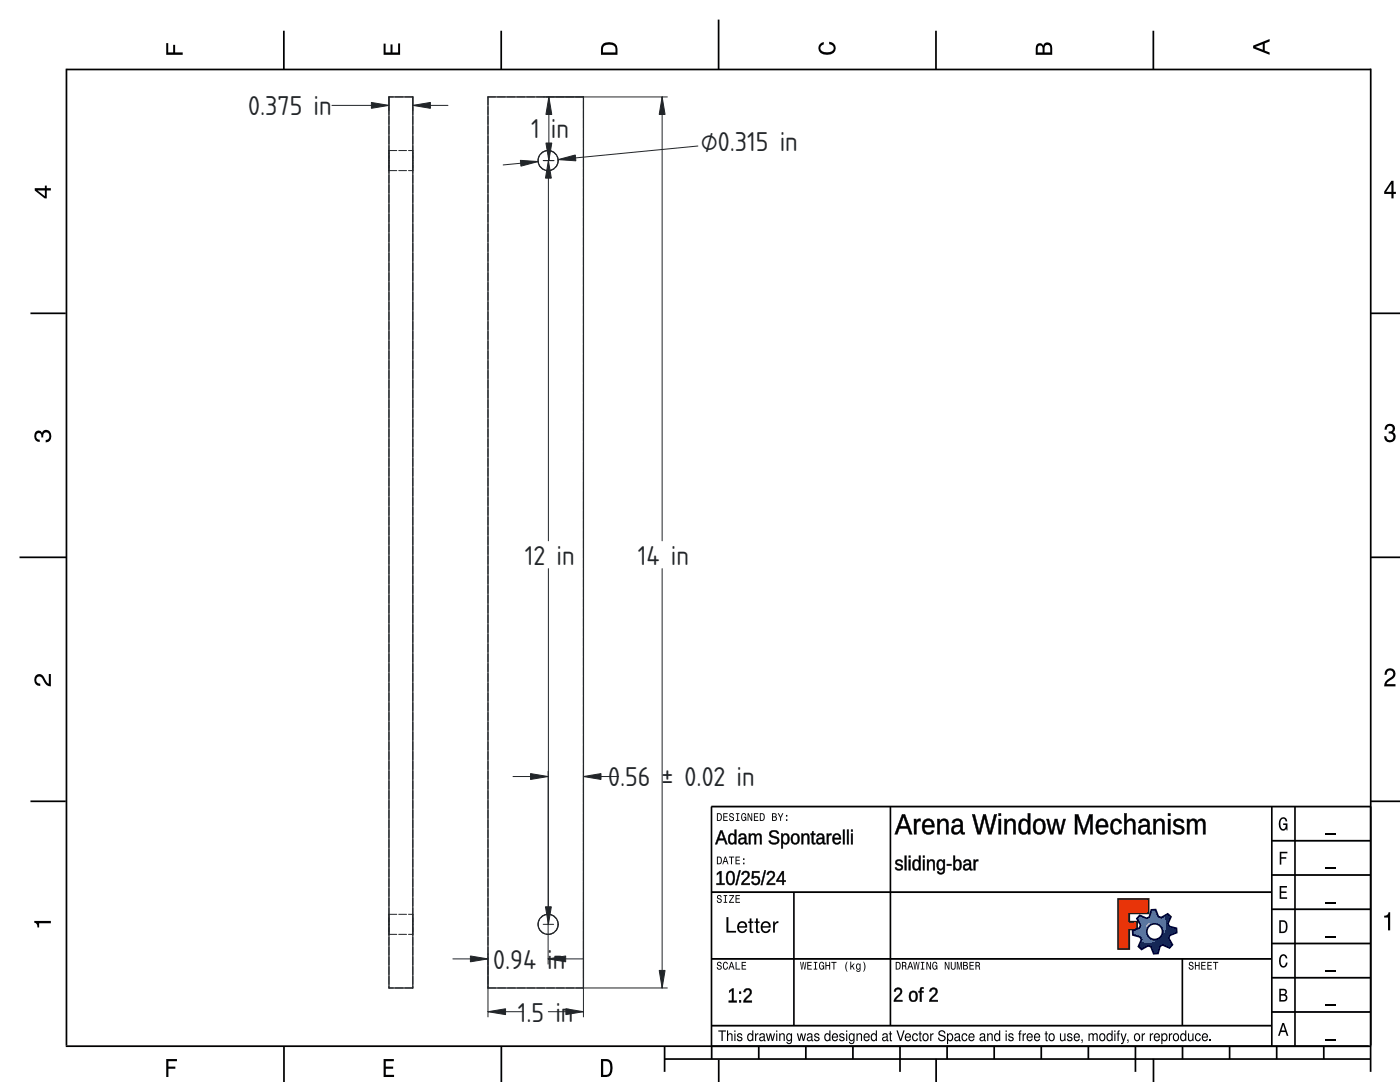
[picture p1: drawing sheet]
<svg xmlns="http://www.w3.org/2000/svg" width="279mm" height="216mm" viewBox="0 0 279 216" stroke-linecap="round" stroke-linejoin="round" font-family="sans-serif">
<defs><g id="words">
<g font-size="5.1" fill="#212529">
<text x="49.5" y="23">0.375 in</text>
<text x="106" y="27.5">1</text>
<text x="110" y="27.5">in</text>
<text x="139.8" y="30.2">⌀0.315 in</text>
<text x="104.7" y="112.7">12 in</text>
<text x="127.3" y="112.7">14 in</text>
<text x="121.4" y="156.9">0.56 ± 0.02 in</text>
<text x="98.4" y="193.3">0.94 in</text>
<text x="103.3" y="203.8">1.5 in</text>
</g>
</g></defs>
<g fill="none" stroke="#000" stroke-width=".34">
<path d="M13.3 13.7v194.9M13.3 13.9h260.3M56.6 6.1v7.8M100 6.1v7.8M143.4 3.9v10M186.8 6.1v7.8M230.2 6.1v7.8M273.6 13.7l-.1 200.2M6.1 62.5h7M273.6 62.5h5.8M3.9 111.2h9.4M273.6 111.2h5.8"/>
<path d="M6.1 159.9h7M273.6 159.9h5.8M141.9 178h111.9M142 160.9h131.6M142 160.9v47.9M158.4 178v26.7M177.7 160.8v43.9M253.8 174.6h19.8M253.8 167.8h19.8M253.8 160.9v47.9M258.4 160.9v47.9M141.9 191.3h111.9"/>
<path d="M236 191.3v13.4M253.8 195.1h19.8M253.8 188.3h19.8M253.8 181.4h19.8M13.1 208.8h260.5M56.7 208.8v7.1M100.1 208.8v7.1M132.6 211.3h141M132.6 208.8v5.1M141.9 204.7h111.9M142 208.8v2.5M143.4 211.5v4.4"/>
<path d="M151.4 208.8v2.5M160.8 208.8v2.5M170.2 208.8v2.5M179.6 208.8v5.1M186.8 211.3v4.6M189 208.8v2.5M198.4 208.8v2.5M207.8 208.8v2.5M217.2 208.8v2.5M226.6 208.8v5.1M230.2 211.3v4.6M236 208.8v2.5"/>
<path d="M245.4 208.8v2.5M253.8 201.9h19.8M254.8 208.8v2.5M264.2 208.8v2.5"/>
</g>
<g fill="#000">
<path d="M33.2 8.6h.4v1.9h1v-1.6h.4v1.6h1.5v.4h-3.3z" fill-rule="evenodd"/>
<path d="M76.6 8.7h.4v1.8h.9v-1.6h.4v1.6h1.1v-1.8h.4v2.2h-3.2z" fill-rule="evenodd"/>
<path d="M120.4 8.7a2.38 2.38 0 0 0-.5 2.2h3.3v-1.2a1.76 1.76 0 0 0-2.8-1zM120.6 9.1a1.4 1.4 0 0 1 2.2 .7v.7h-2.5l.1-1.1z" fill-rule="evenodd"/>
<path d="M163.6 8.8l.8-.4v.5a.73 .73 0 0 0-.7 .5 .73 .73 0 0 0 .4 .8 1.53 1.53 0 0 0 2.3-.6 .87 .87 0 0 0-.9-.8v-.5a1.28 1.28 0 0 1 1.3 1.1 1.28 1.28 0 0 1-1 1.4 1.78 1.78 0 0 1-2.5-1.2z" fill-rule="evenodd"/>
<path d="M206.9 8.9l-.2 .8v1.2h3.3v-1.3a.92 .92 0 0 0-.7-1.1 .92 .92 0 0 0-1.1 .6l-.3-.4a.8 .8 0 0 0-1 .2zM207.2 9.2a.48 .48 0 0 1 .5-.1 .48 .48 0 0 1 .3 .4l.1 1h-1zM208.6 9.1a.58 .58 0 0 1 .7-.1 .58 .58 0 0 1 .3 .6v.9h-1.1z" fill-rule="evenodd"/>
<path d="M250.1 9.1v.5l3.3 1.3v-.4l-1-.4v-1.4l1-.4v-.5zM250.6 9.4l1.4-.6v1.1z" fill-rule="evenodd"/>
<path d="M6.9 37.5v.5l2 1.6h.4v-1.6h.9v-.5h-.9v-.5h-.3v.5zM7.5 38h1.5v1.2z" fill-rule="evenodd"/>
<path d="M277.7 36.1l-1.5 2.1v.5h1.5v.9h.4v-.9h.5v-.4h-.5v-2.2zM277.7 36.7v1.6h-1.1z" fill-rule="evenodd"/>
<path d="M7.1 86.2a.77 .77 0 0 1 1.3 .2 .99 .99 0 0 1 1.3-.6 .99 .99 0 0 1 .5 1.3 1.08 1.08 0 0 1-1.1 1.2v-.5a.73 .73 0 0 0 .8-.9 .73 .73 0 0 0-1.1-.4l-.2 .8h-.3v-.2a.57 .57 0 0 0-.7-.7 .57 .57 0 0 0-.3 .9l.3 .4h.3v.5a1.17 1.17 0 0 1-1.1-.7 1.17 1.17 0 0 1 .3-1.3z" fill-rule="evenodd"/>
<path d="M276.6 84.9a.99 .99 0 0 1 1.5-.1 .99 .99 0 0 1-.1 1.4 1.14 1.14 0 0 1-.2 2 1.14 1.14 0 0 1-1.6-1.2h.5a.71 .71 0 0 0 .7 .9 .71 .71 0 0 0 .7-.8 .71 .71 0 0 0-1-.6v-.4a.6 .6 0 0 0 .8-.4 .6 .6 0 0 0-.4-.7 .6 .6 0 0 0-.7 .4l-.1 .3h-.4z" fill-rule="evenodd"/>
<path d="M7.1 134.8a1.12 1.12 0 0 1 1.2-.2 1.12 1.12 0 0 1 .7 1l.3 .5 .4 .3v-1.9h.5v2.5a1.72 1.72 0 0 1-1.7-1.5 .71 .71 0 0 0-.9-.5 .71 .71 0 0 0-.4 .9 .71 .71 0 0 0 .8 .5v.5a1.21 1.21 0 0 1-1.1-.7 1.21 1.21 0 0 1 .2-1.4z" fill-rule="evenodd"/>
<path d="M276.6 133.7a1.13 1.13 0 0 1 1.8 .2 1.13 1.13 0 0 1-.6 1.6 1.66 1.66 0 0 0-1.1 1h1.8v.5h-2.3a1.83 1.83 0 0 1 1.4-1.8 .7 .7 0 0 0 .5-.8 .7 .7 0 0 0-.8-.6 .7 .7 0 0 0-.6 .8h-.4z" fill-rule="evenodd"/>
<path d="M143.2 178.7a.54 .54 0 0 0 0 .6 .54 .54 0 0 0 .6 .2 .31 .31 0 0 1-.2 .5 .31 .31 0 0 1-.4-.4h-.2a.5 .5 0 0 0 .5 .6 .5 .5 0 0 0 .5-.5 .5 .5 0 0 0-.5-.5 .27 .27 0 0 1-.2-.3 .27 .27 0 0 1 .4-.2 .27 .27 0 0 1 .1 .4h.2a.47 .47 0 0 0-.3-.5 .47 .47 0 0 0-.5 .1zM144.4 178.6v.2h.3v1.2h-.3v.1h.7v-.1h-.2v-1.2h.2v-.2zM145.5 178.6v.2h.8l-.8 1.3h1v-.1h-.8l.8-1.4zM146.8 178.6v1.5h.9v-.1h-.7v-.6h.6v-.1h-.6v-.5h.7v-.2z" fill-rule="evenodd"/>
<path d="M143.1 170.9v1.6a.8 .8 0 0 0 1-.8 .8 .8 0 0 0-1-.8zM143.3 171.1a.59 .59 0 0 1 .6 .6 .59 .59 0 0 1-.6 .6zM144.7 170.9l-.5 1.6h.1l.2-.5h.5l.2 .5h.2l-.5-1.6zM144.8 171.1l.2 .7h-.4zM145.5 170.9v.2h.4v1.4h.2v-1.4h.4v-.2zM146.8 170.9v1.6h.9v-.2h-.7v-.5h.6v-.2h-.6v-.5h.7v-.2zM148.3 172.1v.4h.3v-.4zM148.3 171.3v.3h.3v-.3z" fill-rule="evenodd"/>
<path d="M143.1 162.3v1.5a.8 .8 0 0 0 1-.8 .8 .8 0 0 0-1-.7zM143.3 162.4a.59 .59 0 0 1 .6 .6 .59 .59 0 0 1-.6 .6zM144.3 162.3v1.5h.9v-.2h-.7v-.5h.7v-.2h-.7v-.4h.7v-.2zM145.7 162.4a.54 .54 0 0 0-.1 .6 .54 .54 0 0 0 .6 .2 .31 .31 0 0 1-.2 .5 .31 .31 0 0 1-.3-.4h-.2a.5 .5 0 0 0 .5 .6 .5 .5 0 0 0 .5-.5 .5 .5 0 0 0-.6-.5 .27 .27 0 0 1-.1-.4 .27 .27 0 0 1 .3-.1 .27 .27 0 0 1 .2 .3h.2a.47 .47 0 0 0-.3-.4 .47 .47 0 0 0-.5 .1zM146.9 162.3v.2h.2v1.1h-.2v.2h.7v-.2h-.3v-1.1h.3v-.2zM148.1 162.4a.85 .85 0 0 0 .4 1.4l.3-.2 .1 .2v-.8h-.5v.2h.3l-.1 .4a.64 .64 0 0 1-.6-.5 .64 .64 0 0 1 .4-.7l.3 .3h.2v-.2a.46 .46 0 0 0-.4-.3 .46 .46 0 0 0-.4 .2zM149.2 162.3v1.5h.2v-1.3l.5 1.3h.2v-1.5h-.1v1.2l-.6-1.2zM150.5 162.3v1.5h.8v-.2h-.7v-.5h.7v-.2h-.7v-.4h.7v-.2zM151.6 162.3v1.5a.8 .8 0 0 0 1.1-.8 .8 .8 0 0 0-1.1-.7zM151.8 162.4a.59 .59 0 0 1 .6 .6 .59 .59 0 0 1-.6 .6zM154.1 162.3v1.5h.5a.43 .43 0 0 0 .4-.3 .43 .43 0 0 0-.2-.5l.2-.2-.1-.4zM154.3 162.4h.3a.23 .23 0 0 1 .2 .3 .23 .23 0 0 1-.3 .2h-.2zM154.3 163.1h.3a.27 .27 0 0 1 .3 .2 .27 .27 0 0 1-.3 .3h-.3zM155.2 162.3l.5 .9v.6h.2v-.6l.4-.9h-.2l-.3 .7-.4-.7zM156.9 163.5v.3h.2v-.3zM156.9 162.6v.3h.2v-.3z" fill-rule="evenodd"/>
<path d="M223.1 179.4h6.1v2.9h-3.8v1.6h1.5v1.6h-1.5v3.9h-2.3z" fill-rule="evenodd"/>
<path d="M255.4 176.8h1.4v.3h-1.1v.8h1v.3h-1v.8h1.2v.4h-1.5z" fill-rule="evenodd"/>
<path d="M255.4 170h1.5v.3h-1.2v.7h1v.3h-1v1.2h-.3z" fill-rule="evenodd"/>
<path d="M255.4 163.4a.79 .79 0 0 1 1-.3 .79 .79 0 0 1 .5 .8h-.3l-.1-.2a.44 .44 0 0 0-.6-.3 1.59 1.59 0 0 0 0 2 .48 .48 0 0 0 .7-.4v-.4h-.5v-.3h.8v1.4h-.1l-.1-.4-.1 .2a.7 .7 0 0 1-1.2-.1 2.08 2.08 0 0 1 0-2z" fill-rule="evenodd"/>
<path d="M6.8 183.8h3.4v.4h-2.4v.9h-.3a.78 .78 0 0 0-.7-1z" fill-rule="evenodd"/>
<path d="M143.2 192a.54 .54 0 0 0 0 .6 .54 .54 0 0 0 .6 .3 .31 .31 0 0 1-.2 .5 .31 .31 0 0 1-.4-.4h-.2a.5 .5 0 0 0 .5 .6 .5 .5 0 0 0 .5-.6 .5 .5 0 0 0-.5-.5 .27 .27 0 0 1-.2-.3 .27 .27 0 0 1 .4-.2 .27 .27 0 0 1 .1 .4h.2a.47 .47 0 0 0-.3-.5 .47 .47 0 0 0-.5 .1zM144.4 192.1l-.1 .3a.71 .71 0 0 0 0 .7 .71 .71 0 0 0 .7 .4l.3-.6h-.2l-.2 .4a.65 .65 0 0 1-.5-.6 .65 .65 0 0 1 .4-.6l.3 .3h.2l-.1-.2a.45 .45 0 0 0-.4-.3 .45 .45 0 0 0-.4 .2zM145.9 191.9l-.5 1.6h.2l.1-.5h.6l.1 .5h.2l-.5-1.6zM146 192.2l.2 .6h-.4zM146.8 191.9v1.6h.9v-.2h-.7v-1.4zM148 191.9v1.6h.9v-.2h-.7v-.5h.6v-.2h-.6v-.5h.7v-.2z" fill-rule="evenodd"/>
<path d="M159.7 191.9l.2 1.6h.2l.2-1.4 .2 1.4h.2l.2-1.6h-.1l-.2 1.3-.2-1.3h-.2l-.2 1.3-.1-1.3zM161.1 191.9v1.6h.9v-.2h-.7v-.5h.6v-.2h-.6v-.5h.7v-.2zM162.4 191.9v.2h.3v1.2h-.3v.2h.7v-.2h-.2v-1.2h.2v-.2zM163.6 192.1a.85 .85 0 0 0 .5 1.4l.3-.2 .1 .2v-.9h-.5v.2h.3l-.2 .5a.64 .64 0 0 1-.5-.6 .64 .64 0 0 1 .4-.6l.3 .3h.2l-.1-.2a.46 .46 0 0 0-.4-.3 .46 .46 0 0 0-.4 .2zM164.7 191.9v1.6h.2v-.8h.6v.8h.2v-1.6h-.2v.7h-.6v-.7zM165.9 191.9v.2h.4v1.4h.2v-1.4h.4v-.2zM169 191.9a1.47 1.47 0 0 0 .1 2 2.03 2.03 0 0 1 0-2zM169.7 191.9v1.6h.2v-.4l.2-.2 .3 .6h.2l-.4-.8 .4-.4h-.2l-.5 .5v-.9zM170.9 192.4l-.1 .5a.5 .5 0 0 0 .6 .6l.2-.2a.3 .3 0 0 1-.1 .4 .3 .3 0 0 1-.5-.1h-.1a.44 .44 0 0 0 .5 .3 .44 .44 0 0 0 .3-.5v-1.1h-.1v.2l-.3-.3zM171.2 192.4a.43 .43 0 0 1 .4 .5 .43 .43 0 0 1-.4 .4l-.2-.4zM172.3 191.9a2.04 2.04 0 0 1 0 2 1.32 1.32 0 0 0 0-2z" fill-rule="evenodd"/>
<path d="M178.8 191.9v1.6a.8 .8 0 0 0 1-.8 .8 .8 0 0 0-1-.8zM178.9 192.1a.59 .59 0 0 1 .7 .6 .59 .59 0 0 1-.7 .6zM180 191.9v1.6h.2v-.7a.45 .45 0 0 1 .5 .2 .45 .45 0 0 1 0 .5l.2-.1-.2-.7a.43 .43 0 0 0 .2-.5 .43 .43 0 0 0-.4-.3zM180.2 192.1h.2a.26 .26 0 0 1 .3 .3 .26 .26 0 0 1-.3 .2h-.2zM181.6 191.9l-.5 1.6h.1l.2-.5h.6l.1 .5h.2l-.5-1.6zM181.7 192.2l.2 .6h-.4zM182.3 191.9l.2 1.6h.2l.2-1.4 .2 1.4h.2l.2-1.6h-.1l-.2 1.3-.2-1.3h-.2l-.2 1.3-.2-1.3zM183.8 191.9v.2h.2v1.2h-.2v.2h.7v-.2h-.3v-1.2h.3v-.2zM184.9 191.9v1.6h.2v-1.3l.5 1.3h.2v-1.6h-.2v1.3l-.5-1.3zM186.2 192.1a.85 .85 0 0 0 .5 1.4l.2-.2 .2 .2v-.9h-.5v.2h.3l-.2 .5a.64 .64 0 0 1-.5-.6 .64 .64 0 0 1 .4-.6l.3 .3h.2l-.1-.2a.46 .46 0 0 0-.4-.3 .46 .46 0 0 0-.4 .2zM188.5 191.9v1.6h.2v-1.3l.6 1.3h.2v-1.6h-.2v1.3l-.5-1.3zM189.7 191.9v1a.5 .5 0 0 0 .5 .6 .5 .5 0 0 0 .5-.6v-1h-.2v1.3l-.3 .1-.2-.1-.1-1.3zM191 191.9v1.6h.1v-1.4l.3 1.4h.1l.3-1.4v1.4h.2v-1.6h-.3l-.2 1.4-.3-1.4zM192.2 191.9v1.6h.5a.43 .43 0 0 0 .5-.4 .43 .43 0 0 0-.3-.5l.2-.2-.1-.4zM192.4 192.1h.3a.23 .23 0 0 1 .2 .3 .23 .23 0 0 1-.2 .2h-.3zM192.4 192.8h.3a.27 .27 0 0 1 .3 .2 .27 .27 0 0 1-.3 .3h-.3zM193.5 191.9v1.6h.9v-.2h-.7v-.5h.6v-.2h-.6v-.5h.7v-.2zM194.7 191.9v1.6h.2v-.7a.45 .45 0 0 1 .5 .2 .45 .45 0 0 1 0 .5l.2-.1-.2-.7a.43 .43 0 0 0 .2-.5 .43 .43 0 0 0-.5-.3zM194.9 192.1h.2a.26 .26 0 0 1 .3 .3 .26 .26 0 0 1-.3 .2h-.2z" fill-rule="evenodd"/>
<path d="M227.5 182.7l-.6 .6 .7 1.3-.2 .6-1.4 .5 .1 .9 1.4 .4 .3 .5-.6 1.4 .6 .5 1.3-.7 .6 .2 .5 1.4h.9l.4-1.5 .5-.3 1.4 .6 .6-.6-.8-1.3 .2-.6 1.4-.5v-.9l-1.5-.4-.2-.5 .6-1.4-.7-.5-1.3 .7-.5-.2-.6-1.4h-.8l-.4 1.5-.6 .3zM228.9 185.9a1.57 1.57 0 0 1 3.1 0 1.57 1.57 0 0 1-3.1 0z" fill-rule="evenodd"/>
<path d="M237.4 192a.54 .54 0 0 0 0 .6 .54 .54 0 0 0 .5 .3 .31 .31 0 0 1-.2 .5 .31 .31 0 0 1-.3-.4h-.2a.5 .5 0 0 0 .5 .6 .5 .5 0 0 0 .5-.6 .5 .5 0 0 0-.6-.5 .27 .27 0 0 1-.1-.3 .27 .27 0 0 1 .3-.2 .27 .27 0 0 1 .2 .4h.2a.47 .47 0 0 0-.3-.5 .47 .47 0 0 0-.5 .1zM238.5 191.9v1.6h.2v-.8h.5v.8h.2v-1.6h-.2v.7h-.5v-.7zM239.7 191.9v1.6h.9v-.2h-.7v-.5h.7v-.2h-.7v-.5h.7v-.2zM241 191.9v1.6h.8v-.2h-.7v-.5h.7v-.2h-.7v-.5h.7v-.2zM242.1 191.9v.2h.4v1.4h.2v-1.4h.4v-.2z" fill-rule="evenodd"/>
<path d="M255.3 183.6v2.6h.8a1.44 1.44 0 0 0 .6-2.3 1.39 1.39 0 0 0-1.4-.3zM255.6 183.9l.7 .1a1.48 1.48 0 0 1 0 1.8l-.7 .1z" fill-rule="evenodd"/>
<path d="M255.3 197.3v2.6h.9a.72 .72 0 0 0 .7-.6 .72 .72 0 0 0-.4-.8 .63 .63 0 0 0 .3-.8 .63 .63 0 0 0-.7-.4zM255.6 197.6h.5a.38 .38 0 0 1 .4 .4 .38 .38 0 0 1-.4 .4h-.5zM255.6 198.7h.5a.44 .44 0 0 1 .5 .4 .44 .44 0 0 1-.4 .4h-.6z" fill-rule="evenodd"/>
<path d="M255.5 190.7a.79 .79 0 0 1 .9-.3 .79 .79 0 0 1 .5 .8h-.3l-.1-.2a.43 .43 0 0 0-.6-.2 1.63 1.63 0 0 0 0 1.9 .45 .45 0 0 0 .7-.3v-.3h.4a.84 .84 0 0 1-.7 1 .84 .84 0 0 1-1-.8v-1.1z" fill-rule="evenodd"/>
<path d="M276.2 182.7a.74 .74 0 0 0 .9-.7h.3v3.6h-.4v-2.5h-.8z" fill-rule="evenodd"/>
<path d="M33.2 211.3h2.1v.5h-1.7v1h1.4v.5h-1.4v1.6h-.4z" fill-rule="evenodd"/>
<path d="M76.6 211.3h2v.5h-1.6v1h1.5v.5h-1.5v1.2h1.6v.4h-2z" fill-rule="evenodd"/>
<path d="M119.9 211.3v3.6h1.1a1.43 1.43 0 0 0 1.3-1.8 1.39 1.39 0 0 0-1.3-1.8zM120.4 211.7l1 .1a2.08 2.08 0 0 1 0 2.6l-1 .1z" fill-rule="evenodd"/>
<path d="M255.9 204.1l-.8 2.6h.3l.2-.8h1l.2 .8h.3l-.8-2.6zM256.1 204.5l.4 1.1h-.8z" fill-rule="evenodd"/>
</g>
<path d="M264.5 173.3h2M264.5 166.4h2M264.5 193.8h2M264.5 186.9h2M264.5 180.1h2M264.5 207.4h2M264.5 200.6h2" fill="none" stroke="#000" stroke-width=".26"/>
<g fill="#000">
<path d="M145 183h.4v2.7h1.5v.4h-1.9zM149.6 183.3h.4v.6h.3v.3h-.3v1.5v.1l.3 .1v.3h-.1a.41 .41 0 0 1-.6-.4v-1.6h-.3v-.3h.3zM150.9 183.3h.3v.6h.4v.3h-.4v1.5l.1 .1 .3 .1v.3h-.2a.41 .41 0 0 1-.5-.4v-1.6h-.3v-.3h.3zM154.3 183.9h.3v.4l.4-.4 .4-.1v.4a.63 .63 0 0 0-.8 .7v1.2h-.3zM143.4 205.6h1.5v.2h-.7v1.9h-.2v-1.9h-.6zM145.1 205.6h.2v.8l.3-.2a.43 .43 0 0 1 .6 .4v1.1h-.2v-1.2l-.3-.1-.3 .2-.1 1.1h-.2zM147.2 206.4a.54 .54 0 0 1 .5-.2 .54 .54 0 0 1 .4 .4l-.6-.2-.2 .2 .3 .2a.48 .48 0 0 1 .5 .3 .48 .48 0 0 1-.2 .6 .55 .55 0 0 1-.8-.4h.2a.31 .31 0 0 0 .3 .3 .31 .31 0 0 0 .3-.4l-.2-.1a.54 .54 0 0 1-.5-.7zM150.7 206.2h.2v.3l.2-.3h.3v.2l-.4 .2-.1 1.1h-.2zM152.8 206.2h.3l.3 1.2 .2-1.2h.3l.3 1.2 .2-1.2h.3l-.4 1.5h-.3l-.2-1.2-.3 1.2h-.3zM155.5 206.2h.2v.3a.47 .47 0 0 1 .5-.3 .47 .47 0 0 1 .4 .4v1.1h-.2v-1l-.3-.3-.3 .2-.1 1.1h-.2zM159 206.2h.3l.3 1.2 .2-1.2h.3l.3 1.2 .2-1.2h.3l-.4 1.5h-.3l-.3-1.2-.2 1.2h-.3zM162.6 206.4a.54 .54 0 0 1 .5-.2 .54 .54 0 0 1 .4 .4l-.6-.2-.2 .2 .3 .2a.48 .48 0 0 1 .5 .3 .48 .48 0 0 1-.2 .6 .55 .55 0 0 1-.9-.4h.3a.31 .31 0 0 0 .3 .3 .31 .31 0 0 0 .3-.4l-.2-.1a.54 .54 0 0 1-.5-.7z"/>
<path d="M167.6 206.4a.54 .54 0 0 1 .5-.2 .54 .54 0 0 1 .4 .4l-.6-.2-.2 .2 .3 .2a.48 .48 0 0 1 .5 .3 .48 .48 0 0 1-.2 .6 .55 .55 0 0 1-.8-.4h.2a.31 .31 0 0 0 .3 .3 .31 .31 0 0 0 .3-.4l-.2-.1a.54 .54 0 0 1-.5-.7zM170.9 206.2h.2v.3a.47 .47 0 0 1 .5-.3 .47 .47 0 0 1 .4 .4v1.1h-.2v-1l-.3-.3-.3 .2v1.1h-.3zM177.6 205.8h.2v.4h.2v.2h-.2v1l.2 .2v.2h-.3l-.1-.3v-1.1h-.2v-.2h.2zM178.9 205.6h.3l.5 1.8 .6-1.8h.2l-.6 2.1h-.3zM182.2 206.4a.55 .55 0 0 1 .6-.2 .55 .55 0 0 1 .4 .5h-.2l-.2-.3a.55 .55 0 0 0-.6 .6 .55 .55 0 0 0 .6 .5l.2-.3h.2a.61 .61 0 0 1-.7 .6 .61 .61 0 0 1-.5-.8zM183.5 205.8h.2v.4h.3v.2h-.3v1l.3 .2v.2h-.4l-.1-.3v-1.1h-.2v-.2h.2zM185.6 206.2h.2v.3l.3-.3h.2v.2l-.4 .2v1.1h-.3zM187.5 205.7a.72 .72 0 0 1 .7-.1 .72 .72 0 0 1 .5 .6h-.3a.46 .46 0 0 0-.4-.4 .46 .46 0 0 0-.5 .4l.1 .2 .7 .2a.65 .65 0 0 1 .3 .9 .65 .65 0 0 1-.9 .2l-.4-.3-.1-.4h.2a.5 .5 0 0 0 .6 .5 .5 .5 0 0 0 .4-.5l-.8-.3a.54 .54 0 0 1-.3-.4 .54 .54 0 0 1 .2-.6zM192 206.4a.55 .55 0 0 1 .7-.2 .55 .55 0 0 1 .3 .5h-.2l-.1-.3a.55 .55 0 0 0-.6 .6 .55 .55 0 0 0 .6 .5l.1-.3h.3a.61 .61 0 0 1-.7 .6 .61 .61 0 0 1-.5-.8zM197 206.2h.2v.3a.47 .47 0 0 1 .5-.3 .47 .47 0 0 1 .4 .4v1.1h-.2v-1l-.3-.3-.3 .2-.1 1.1h-.2zM201.3 206.4a.54 .54 0 0 1 .6-.2 .54 .54 0 0 1 .4 .4l-.7-.2-.1 .2 .2 .2a.48 .48 0 0 1 .6 .3 .48 .48 0 0 1-.2 .6 .55 .55 0 0 1-.9-.4h.2a.31 .31 0 0 0 .4 .3 .31 .31 0 0 0 .2-.4l-.1-.1a.54 .54 0 0 1-.6-.7zM203.6 205.6h.3v.2l-.3 .2v.2h.3v.2h-.3v1.3h-.2v-1.3h-.2v-.2h.2z"/>
<path d="M204.1 206.2h.2v.3l.2-.3h.3v.2l-.4 .2-.1 1.1h-.2zM208.7 205.8h.2v.4h.2v.2h-.2v1l.2 .2v.2h-.3l-.1-.3v-1.1h-.2v-.2h.2zM211.5 206.2h.3v1.1l.2 .3 .4-.3v-1.1h.2v1.5h-.2v-.2a.48 .48 0 0 1-.5 .3 .48 .48 0 0 1-.4-.4zM213 206.4a.54 .54 0 0 1 .6-.2 .54 .54 0 0 1 .4 .4l-.7-.2-.1 .2 .3 .2a.48 .48 0 0 1 .5 .3 .48 .48 0 0 1-.2 .6 .55 .55 0 0 1-.9-.4h.3a.31 .31 0 0 0 .3 .3 .31 .31 0 0 0 .3-.4l-.2-.1a.54 .54 0 0 1-.6-.7zM215.8 207.4h.3v.6l-.3 .1 .2-.3-.2-.1zM217.2 206.2h.2v.2l.3-.2h.3l.2 .2 .3-.2a.4 .4 0 0 1 .6 .4v1.1h-.3v-1.2l-.2-.1-.3 .2v1.1h-.3v-1.2l-.2-.1-.3 .2v1.1h-.3zM223.2 205.6h.3v.2l-.2 .2v.2h.2v.2h-.2v1.3h-.3v-1.3h-.2v-.2h.2zM223.6 206.2h.3l.3 1.2 .4-1.2h.3l-.7 2-.3 .1h-.2v-.2h.3l.1-.4zM225 207.4h.2v.6l-.2 .1 .1-.3-.1-.1zM227.9 206.2h.2v.3l.2-.3h.2v.2l-.4 .2v1.1h-.2zM229.5 206.2h.2v.3l.2-.3h.2v.2l-.4 .2v1.1h-.2zM233.3 206.2h.2v.3l.2-.3h.2v.2l-.3 .2-.1 1.1h-.2z"/>
<path d="M237.1 206.2h.2v1.1l.3 .3 .3-.3 .1-1.1h.2v1.5h-.2v-.2a.48 .48 0 0 1-.5 .3 .48 .48 0 0 1-.4-.4zM238.6 206.4a.55 .55 0 0 1 .7-.2 .55 .55 0 0 1 .3 .5h-.2l-.2-.3a.55 .55 0 0 0-.5 .6 .55 .55 0 0 0 .6 .5l.1-.3h.3a.61 .61 0 0 1-.8 .6 .61 .61 0 0 1-.4-.8zM241.4 207.4h.2v.3h-.2z"/>
<path d="M143 174.3l.7-.5h.3v2.5l.6-.1v.4h-1.6v-.4l.7 .1v-2.1l-.7 .5zM143.1 174.3v.3l.6-.5v2.2h-.7v.3h1.6v-.3h-.7l.1-2.5h-.3zM145.3 173.9a.92 .92 0 0 1 1 0 .92 .92 0 0 1 .4 1 1.35 1.35 0 0 1-.9 1.7 1.35 1.35 0 0 1-.9-1.7l.1-.6zM145.3 174a1.98 1.98 0 0 0 .2 2.5 1 1 0 0 0 1.1-1.3 .95 .95 0 0 0-.2-1.1 .95 .95 0 0 0-1.1-.1zM145.5 174.2a1.97 1.97 0 0 0 .1 2h.3a1.78 1.78 0 0 0 0-2.1zM145.4 174.2l.6-.1a1.81 1.81 0 0 1 0 2.2h-.4a1.85 1.85 0 0 1-.2-2.1zM147.5 173.6h.3l-.7 3h-.4zM147.5 173.7l-.7 2.9h.3l.7-2.9zM148.2 174a.86 .86 0 0 1 1.3 .1 .86 .86 0 0 1-.3 1.2l-.9 1 1.4-.1v.4h-1.8l.2-.6 .5-.6a.79 .79 0 0 0 .4-1.2h-.5l-.1 .4-.5-.1zM148.3 174l-.3 .5h.3a.53 .53 0 0 1 .8-.4 .53 .53 0 0 1 0 .9l-.9 .9-.2 .7h1.6v-.3h-1.3l.4-.6a1.26 1.26 0 0 0 .7-1.7l-.6-.2zM150.1 173.8h1.5v.4l-1.2-.1v.9a.91 .91 0 0 1 1.3 .4 .91 .91 0 0 1-.6 1.2 .79 .79 0 0 1-1.1-.7h.3a.54 .54 0 0 0 .8 .2 .54 .54 0 0 0 .1-.8 .54 .54 0 0 0-.9 0h-.3zM150.1 173.8l-.1 1.5h.3a.6 .6 0 0 1 1 0 .6 .6 0 0 1-.2 .9 .6 .6 0 0 1-.9-.3l-.2 .1a.85 .85 0 0 0 1 .6 .85 .85 0 0 0 .6-1.1 .85 .85 0 0 0-1.1-.6l-.2 .2 .1-1h1.1v-.3zM152.5 173.6h.4l-.7 3h-.4zM152.6 173.7l-.7 2.9h.2l.7-2.9zM153.3 174a.86 .86 0 0 1 1.3 .1 .86 .86 0 0 1-.3 1.2l-.9 1 1.3-.1v.4h-1.7l.1-.6 .5-.6a.79 .79 0 0 0 .4-1.2h-.4l-.2 .4-.4-.1zM153.3 174l-.3 .5h.4a.53 .53 0 0 1 .8-.4 .53 .53 0 0 1 0 .9l-.9 .9-.3 .7h1.7v-.3h-1.4l.4-.6a1.26 1.26 0 0 0 .7-1.7l-.5-.2zM156.1 173.8h.4l-.1 1.9 .4-.1v.4l-.4-.1 .1 .7h-.4v-.7l-1.2 .1v-.3zM156.1 173.8l-1.1 1.9v.2h1.2l-.1 .7h.3v-.7h.4v-.2h-.4v-1.9zM156.1 174.2l-.8 1.5h.8zM156.1 174.2l.1 1.5h-1z"/>
<path d="M143.1 174.3l.6-.5h.3v2.5h.6v.3h-1.6v-.3h.7v-2.1l-.6 .4zM145.3 173.9a.88 .88 0 0 1 1 .1 .88 .88 0 0 1 .3 .9 1.31 1.31 0 0 1-.8 1.7 1.3 1.3 0 0 1-.9-1.7zM145.5 174.2a1.98 1.98 0 0 0 .1 2.1h.3a1.8 1.8 0 0 0 .1-2.2zM147.5 173.7h.3l-.7 2.9h-.3zM148.2 174a.82 .82 0 0 1 1.3 .1 .82 .82 0 0 1-.3 1.2l-.9 1h1.3v.3h-1.6a3.7 3.7 0 0 1 1.2-1.7 .49 .49 0 0 0-.2-.8 .49 .49 0 0 0-.7 .4h-.3zM150.1 173.8h1.4v.3h-1.1v.9a.87 .87 0 0 1 1.2 .4 .87 .87 0 0 1-.5 1.2 .87 .87 0 0 1-1.1-.6l.3-.1a.56 .56 0 0 0 .8 .3 .56 .56 0 0 0 .2-.8 .56 .56 0 0 0-.8-.2l-.5 .1zM152.6 173.7h.2l-.7 2.9h-.3zM153.3 174a.82 .82 0 0 1 1.2 .1 .82 .82 0 0 1-.2 1.2l-.9 1h1.3v.3h-1.7a3.7 3.7 0 0 1 1.2-1.7 .49 .49 0 0 0-.2-.8 .49 .49 0 0 0-.6 .4h-.4zM156.1 173.8h.3v1.9h.4v.2h-.4v.7h-.3v-.7h-1.1v-.2zM156.1 174.2l-.9 1.5h.9z"/>
<path d="M143.7 165.7h.5l1 2.8h-.4l-.3-.9h-1.1l-.3 .9h-.4zM143.8 165.7l-1.1 2.7h.4l.3-.8h1.2l.2 .8h.4l-1-2.7zM143.9 166l-.4 1.4h.9zM144 165.8l.5 1.6h-1.1zM145.5 166.6a.65 .65 0 0 1 .6-.3 .65 .65 0 0 1 .5 .4v-1.2h.4v3h-.4v-.4a.69 .69 0 0 1-.8 .4 .69 .69 0 0 1-.5-.8zM145.5 166.6l-.1 .8a.73 .73 0 0 0 .3 1 .73 .73 0 0 0 1-.3l-.1 .3h.4l-.1-2.8h-.3v1.1a.66 .66 0 0 0-1.1-.1zM145.9 166.7a1.32 1.32 0 0 0 0 1.4l.2 .1a.86 .86 0 0 0 .5-.8 .86 .86 0 0 0-.5-.8zM145.8 166.6a.59 .59 0 0 1 .7 .1 .59 .59 0 0 1 .2 .7 .58 .58 0 0 1-.2 .7 .58 .58 0 0 1-.8-.1l-.1-.9zM147.6 166.4a.8 .8 0 0 1 .9-.1 .8 .8 0 0 1 .5 .7v1l.3 .2v.2a.4 .4 0 0 1-.5 .1 .4 .4 0 0 1-.2-.5 .71 .71 0 0 1-.9 .5 .71 .71 0 0 1-.4-.9 .71 .71 0 0 1 .9-.5l.4 .1a.42 .42 0 0 0-.3-.6 .42 .42 0 0 0-.5 .4l-.4-.1zM147.7 166.5l-.3 .4h.4a.45 .45 0 0 1 .5-.4 .45 .45 0 0 1 .3 .6v.1h-.4a.65 .65 0 0 0-.8 .5 .65 .65 0 0 0 .5 .8 .65 .65 0 0 0 .8-.5v.3l.5 .1v-.2h-.2l-.1-.1v-1.1a.72 .72 0 0 0-.4-.6 .72 .72 0 0 0-.8 .1zM147.8 167.6a.39 .39 0 0 0 .1 .6 .39 .39 0 0 0 .6-.3l.1-.5zM147.8 167.5l.8-.1a.59 .59 0 0 1-.2 .7 .59 .59 0 0 1-.7-.1zM149.4 166.3h.4v.4a.55 .55 0 0 1 .5-.4 .55 .55 0 0 1 .6 .4 .61 .61 0 0 1 .7-.4 .61 .61 0 0 1 .4 .7v1.5h-.4v-1.6a.39 .39 0 0 0-.5-.2 .39 .39 0 0 0-.2 .5v1.3h-.4v-1.6a.39 .39 0 0 0-.5-.2 .39 .39 0 0 0-.2 .5v1.3h-.4zM149.4 166.3l.1 2.1h.3l-.1-1.2a.47 .47 0 0 1 .4-.7 .47 .47 0 0 1 .5 .6v1.3h.3l-.1-1.2a.47 .47 0 0 1 .4-.7 .47 .47 0 0 1 .5 .6v1.3h.3v-1.4a.59 .59 0 0 0-.5-.6 .59 .59 0 0 0-.7 .4 .58 .58 0 0 0-.5-.4 .58 .58 0 0 0-.6 .4l.1-.5zM153.7 165.8a1.09 1.09 0 0 1 1.8 .5l-.4 .1a.63 .63 0 0 0-.6-.4 .63 .63 0 0 0-.6 .5l.2 .2a1.73 1.73 0 0 1 1.4 .8 1.11 1.11 0 0 1-1 1.1 1.11 1.11 0 0 1-1.1-.8l.3-.1a.76 .76 0 0 0 .7 .5 .76 .76 0 0 0 .7-.5 .65 .65 0 0 0-.7-.5 .82 .82 0 0 1-.8-.4 .82 .82 0 0 1 .1-1zM153.8 165.9a.73 .73 0 0 0-.1 .8 .73 .73 0 0 0 .7 .4 .61 .61 0 0 1 .8 .7 .61 .61 0 0 1-.9 .4l-.5-.2-.1-.3-.3 .1a1.1 1.1 0 0 0 1.1 .6 1.1 1.1 0 0 0 1-.7l-.2-.5-.7-.3a.54 .54 0 0 1-.8-.6 .54 .54 0 0 1 .8-.4l.3 .1 .2 .4 .3-.1a1.07 1.07 0 0 0-1.6-.4zM155.9 166.3h.3v.4a.69 .69 0 0 1 .9-.4 .69 .69 0 0 1 .5 .7 1.16 1.16 0 0 1-.8 1.5 .5 .5 0 0 1-.6-.4l.1 1.2h-.4zM155.9 166.3v3h.3v-1.2a.65 .65 0 0 0 .7 .3 .65 .65 0 0 0 .6-.5v-.5a.73 .73 0 0 0-.3-1 .73 .73 0 0 0-1 .3v-.4zM156.5 166.7a1.23 1.23 0 0 0 0 1.4 .53 .53 0 0 0 .6-.1 .53 .53 0 0 0 .1-.6l-.3-.7zM156.4 166.6a.58 .58 0 0 1 .7 .1 .58 .58 0 0 1 .1 .7 .57 .57 0 0 1-.1 .7 .57 .57 0 0 1-.8 0 1.46 1.46 0 0 1 .1-1.5zM158.1 166.4a.92 .92 0 0 1 1.1 0 .92 .92 0 0 1 .4 1 .92 .92 0 0 1-.9 1.1 .92 .92 0 0 1-.9-1.1zM158.1 166.6a1.09 1.09 0 0 0 .6 1.8 1.1 1.1 0 0 0 .8-.9 1.1 1.1 0 0 0-.5-1.1h-.7zM158.4 166.7a1.23 1.23 0 0 0 .1 1.4l.2 .1a.86 .86 0 0 0 .5-.8 .86 .86 0 0 0-.5-.8zM158.4 166.6a.61 .61 0 0 1 .7 .1 .61 .61 0 0 1 .2 .7 .62 .62 0 0 1-.6 .9 .62 .62 0 0 1-.6-.9zM159.9 166.3h.4v.4a.66 .66 0 0 1 .8-.4 .66 .66 0 0 1 .4 .7v1.5h-.4v-1.4a.44 .44 0 0 0-.4-.5 .44 .44 0 0 0-.4 .6v1.3h-.4zM160 166.3v2.1h.3l-.1-1.2a.51 .51 0 0 1 .5-.7 .51 .51 0 0 1 .5 .6v1.3h.3v-1.4a.64 .64 0 0 0-.5-.6 .64 .64 0 0 0-.8 .4l.1-.5zM162.1 165.8h.3l-.1 .5h.4v.3h-.4l.1 1.4 .4 .1v.4h-.2h-.4l-.2-.2v-1.7h-.3v-.3h.3zM162.1 165.9v.5l-.3-.1v.3h.3v1.6l.1 .2h.5v-.2h-.3l-.1-.3v-1.3h.4v-.3l-.4 .1v-.5zM163.2 166.4a.8 .8 0 0 1 .9-.1 .8 .8 0 0 1 .4 .7v1l.3 .2v.2a.4 .4 0 0 1-.4 .1 .4 .4 0 0 1-.2-.5 .71 .71 0 0 1-.9 .5 .71 .71 0 0 1-.5-.9 .71 .71 0 0 1 .9-.5l.4 .1a.42 .42 0 0 0-.3-.6 .42 .42 0 0 0-.5 .4l-.4-.1zM163.2 166.5l-.2 .4h.3a.45 .45 0 0 1 .5-.4 .45 .45 0 0 1 .4 .6v.1h-.5a.65 .65 0 0 0-.8 .5 .65 .65 0 0 0 .5 .8 .65 .65 0 0 0 .8-.5l.1 .3 .5 .1v-.2h-.2l-.1-.1-.1-1.1a.72 .72 0 0 0-.4-.6 .72 .72 0 0 0-.8 .1zM163.4 167.6a.39 .39 0 0 0 .1 .6 .39 .39 0 0 0 .5-.3l.2-.5zM163.3 167.5l.9-.1a.59 .59 0 0 1-.2 .7 .59 .59 0 0 1-.8-.1zM165 166.3h.4l-.1 .5a.42 .42 0 0 1 .2-.5 .42 .42 0 0 1 .5 0v.4a.46 .46 0 0 0-.6 .1 .46 .46 0 0 0 0 .6v1.1h-.4zM165 166.3v2.1h.3v-1a.49 .49 0 0 1 .1-.6 .49 .49 0 0 1 .5-.2v-.3a.5 .5 0 0 0-.5 .5l-.1-.5zM166.3 166.6a.91 .91 0 0 1 1.2-.2 .91 .91 0 0 1 .3 1.1h-1.3a.54 .54 0 0 0 .3 .6 .54 .54 0 0 0 .7-.2h.3a.86 .86 0 0 1-.9 .7 .86 .86 0 0 1-.8-.9v-.6zM166.4 166.6a1.05 1.05 0 0 0-.2 1.2 1.05 1.05 0 0 0 1.1 .6l.5-.4-.3-.1a.55 .55 0 0 1-.6 .4 .55 .55 0 0 1-.5-.6v-.3l1.4 .1a.84 .84 0 0 0-.4-1 .84 .84 0 0 0-1 .1zM166.6 166.8l-.1 .4h1l-.3-.6zM166.6 166.7a.54 .54 0 0 1 .7-.1 .54 .54 0 0 1 .2 .7h-1.1zM168.2 165.5h.4v3h-.4zM168.2 165.6v2.8h.4v-2.8zM169 165.5h.4v3h-.4zM169.1 165.6v2.8h.3v-2.8zM169.8 165.5h.4v.5h-.4zM169.9 165.6v.3h.3v-.3zM169.8 166.3h.4v2.2h-.4zM169.9 166.3v2.1h.3v-2.1z"/>
<path d="M143.8 165.7h.4l1 2.7h-.4l-.3-.8h-1.1l-.3 .8h-.4zM144 166l-.5 1.4h.9zM145.5 166.6a.66 .66 0 0 1 1.1 .1v-1.1h.3l.1 2.8h-.4v-.3a.74 .74 0 0 1-1 .3 .74 .74 0 0 1-.3-1zM145.9 166.6a1.34 1.34 0 0 0 0 1.6h.2a.92 .92 0 0 0 .5-.8 .92 .92 0 0 0-.5-.8zM147.7 166.5a.76 .76 0 0 1 .8-.2 .76 .76 0 0 1 .4 .7v1.1l.3 .1v.2h-.4l-.2-.4a.68 .68 0 0 1-.9 .5 .68 .68 0 0 1-.4-.9 .68 .68 0 0 1 .9-.4h.4a.44 .44 0 0 0-.3-.6 .44 .44 0 0 0-.5 .3h-.4zM147.8 167.5a.43 .43 0 0 0 .1 .7 .43 .43 0 0 0 .6-.3l.1-.5zM149.4 166.3h.4v.4a.57 .57 0 0 1 .5-.4 .57 .57 0 0 1 .6 .4 .59 .59 0 0 1 .7-.4 .59 .59 0 0 1 .4 .7v1.4h-.3v-1.5a.43 .43 0 0 0-.6-.3 .43 .43 0 0 0-.2 .6v1.2h-.3v-1.5a.43 .43 0 0 0-.6-.3 .43 .43 0 0 0-.2 .6v1.2h-.3zM153.8 165.9a1.11 1.11 0 0 1 1.6 .4l-.3 .1a.61 .61 0 0 0-.7-.5 .61 .61 0 0 0-.5 .7l.7 .3a.82 .82 0 0 1 .9 .8 .82 .82 0 0 1-1 .8 .92 .92 0 0 1-1.1-.7l.3-.1a.74 .74 0 0 0 .8 .5 .74 .74 0 0 0 .7-.6l-.2-.2-.6-.2a.77 .77 0 0 1-.8-.4 .77 .77 0 0 1 .2-.9zM155.9 166.3h.3v.4a.74 .74 0 0 1 1-.3 .74 .74 0 0 1 .3 1 .85 .85 0 0 1-.7 1.1l-.2-.1-.4-.3v1.2h-.3zM156.5 166.7a1.19 1.19 0 0 0 .1 1.5 .58 .58 0 0 0 .6-.8v-.3a.47 .47 0 0 0-.2-.5 .47 .47 0 0 0-.5 .1zM158.1 166.6a.88 .88 0 0 1 1-.2 .88 .88 0 0 1 .5 1 .88 .88 0 0 1-.9 1.1 .88 .88 0 0 1-.9-1.1zM158.4 166.7a1 1 0 0 0 .3 1.5 .95 .95 0 0 0 .2-1.6zM160 166.3h.3v.4a.64 .64 0 0 1 .7-.4 .64 .64 0 0 1 .5 .7v1.4h-.3v-1.3a.48 .48 0 0 0-.5-.6 .48 .48 0 0 0-.4 .7v1.2h-.3zM162.1 165.9h.2v.4h.4v.3h-.4v1.5l.4 .1v.2l-.1 .1-.4-.1-.1-.1-.1-1.7h-.2v-.3h.2zM163.2 166.5a.76 .76 0 0 1 .8-.2 .76 .76 0 0 1 .5 .7v1.1l.3 .1v.2h-.4l-.2-.4a.68 .68 0 0 1-.9 .5 .68 .68 0 0 1-.4-.9 .68 .68 0 0 1 .8-.4h.5a.44 .44 0 0 0-.3-.6 .44 .44 0 0 0-.6 .3h-.3zM163.4 167.5a.43 .43 0 0 0 .1 .7 .43 .43 0 0 0 .6-.3l.1-.5zM165 166.3h.3v.5l.2-.4 .4-.1v.3l-.3 .1-.2 .3-.1 1.4h-.3zM166.4 166.6a.88 .88 0 0 1 1.1-.2 .88 .88 0 0 1 .3 1.1h-1.3a.56 .56 0 0 0 .3 .7 .56 .56 0 0 0 .7-.3l.3 .1a.89 .89 0 0 1-1.1 .4 .89 .89 0 0 1-.6-1zM166.6 166.7l-.1 .5h1l-.1-.5a.5 .5 0 0 0-.8 0zM168.2 165.6h.4v2.8h-.4zM169.1 165.6h.3v2.8h-.3zM169.9 165.6h.3v.3h-.3zM169.9 166.3h.3v2.1h-.3z"/>
<path d="M178.9 171.7a.84 .84 0 0 1 1.3 .3l-.3 .1a.41 .41 0 0 0-.5-.4 .41 .41 0 0 0-.3 .6l.2 .1a.69 .69 0 0 1 .8 .3 .69 .69 0 0 1-.3 .9 .84 .84 0 0 1-1.2-.5h.3a.47 .47 0 0 0 .6 .4 .47 .47 0 0 0 .3-.6l-.1-.1a.87 .87 0 0 1-1-.9zM180.6 170.8h.3v2.8h-.3zM181.4 170.8h.3v.3h-.3zM181.4 171.5h.3v2.1h-.3zM182.3 171.8a.66 .66 0 0 1 1.1 .1v-1.1h.3v2.8h-.3v-.3a.74 .74 0 0 1-1 .3 .74 .74 0 0 1-.3-1zM182.7 171.8a1.34 1.34 0 0 0 0 1.6h.2a.92 .92 0 0 0 .5-.8 .92 .92 0 0 0-.5-.8zM184.2 170.8h.3v.3h-.3zM184.2 171.5h.3v2.1h-.3zM185 171.5h.3v.4a.64 .64 0 0 1 .8-.4 .64 .64 0 0 1 .5 .7v1.4h-.4v-1.3a.48 .48 0 0 0-.5-.6 .48 .48 0 0 0-.4 .7v1.2h-.3zM187.3 171.6l.6-.1 .4 .4v-.4h.3v2.1a.8 .8 0 0 1-.6 .8 .8 .8 0 0 1-1-.5h.3l.2 .2a.5 .5 0 0 0 .7-.2l.1-.7a.73 .73 0 0 1-1 .4 .73 .73 0 0 1-.4-1l.1-.6zM187.5 171.9a1.02 1.02 0 0 0 .2 1.5 .9 .9 0 0 0 .6-.8 .9 .9 0 0 0-.6-.8zM189 172.4h.9v.3h-.9zM190.3 170.8h.3v1.1a.74 .74 0 0 1 1-.3 .74 .74 0 0 1 .3 1 .85 .85 0 0 1-.7 1.1l-.4-.1-.2-.3v.3h-.3zM190.8 171.9a.98 .98 0 0 0 .3 1.5 1.04 1.04 0 0 0 .2-1.6zM192.5 171.6a.76 .76 0 0 1 .8-.1 .76 .76 0 0 1 .5 .7v1l.3 .2v.2h-.4l-.2-.4a.68 .68 0 0 1-.9 .5 .68 .68 0 0 1-.4-.9 .68 .68 0 0 1 .8-.4h.5a.44 .44 0 0 0-.3-.6 .44 .44 0 0 0-.6 .3h-.3zM192.7 172.7a.43 .43 0 0 0 0 .7 .43 .43 0 0 0 .7-.3l.1-.5zM194.3 171.5h.3v.5l.2-.4 .4-.1v.3l-.3 .1-.2 .3-.1 1.4h-.3z"/>
<path d="M178.8 171.6a.84 .84 0 0 1 1.4 .5h-.3a.41 .41 0 0 0-.5-.3 .41 .41 0 0 0-.3 .4l.2 .1a.73 .73 0 0 1 .9 .4 .73 .73 0 0 1-.4 .9 .78 .78 0 0 1-1.2-.5l.3-.1a.49 .49 0 0 0 .5 .4 .49 .49 0 0 0 .4-.4l-.5-.3a.61 .61 0 0 1-.6-.4 .61 .61 0 0 1 .1-.7zM178.9 171.7a.64 .64 0 0 0 0 .7 .64 .64 0 0 0 .7 .3v.1a.34 .34 0 0 1 .3 .3 .34 .34 0 0 1-.3 .3h-.6l-.1-.3h-.3a.81 .81 0 0 0 .8 .5 .81 .81 0 0 0 .7-.6l-.1-.4-.5-.2a.39 .39 0 0 1-.4-.1 .39 .39 0 0 1 0-.5l.5-.1 .3 .4 .3-.1a.82 .82 0 0 0-1.3-.3zM180.5 170.7h.4v3h-.4zM180.6 170.8v2.8h.3v-2.8zM181.3 170.7h.4v.4h-.4zM181.4 170.8v.3h.3v-.3zM181.3 171.5h.4v2.2h-.4zM181.4 171.5v2.1h.3v-2.1zM182.2 171.7a.65 .65 0 0 1 .7-.3 .65 .65 0 0 1 .5 .5v-1.2h.4v3h-.4v-.4a.69 .69 0 0 1-.8 .4 .69 .69 0 0 1-.5-.8zM182.3 171.8l-.2 .8a.73 .73 0 0 0 .4 1 .73 .73 0 0 0 .9-.3v.3h.3v-2.8h-.3v1.1a.66 .66 0 0 0-1.1-.1zM182.7 171.8a1.32 1.32 0 0 0 0 1.5l.2 .1a.86 .86 0 0 0 .5-.8 .86 .86 0 0 0-.5-.8zM182.6 171.8a.59 .59 0 0 1 .7 .1 .59 .59 0 0 1 .1 .7 .58 .58 0 0 1-.1 .7 .58 .58 0 0 1-.8-.1l-.1-.9zM184.2 170.7h.4v.4h-.4zM184.2 170.8v.3h.3v-.3zM184.2 171.5h.4v2.2h-.4zM184.2 171.5v2.1h.3v-2.1zM185 171.5h.3v.4a.66 .66 0 0 1 .8-.4 .66 .66 0 0 1 .5 .7v1.5h-.4v-1.4a.44 .44 0 0 0-.5-.5 .44 .44 0 0 0-.3 .6v1.3h-.4zM185 171.5v2.1h.3v-1.2a.51 .51 0 0 1 .4-.7 .51 .51 0 0 1 .6 .6l-.1 1.3h.4l-.1-1.4a.64 .64 0 0 0-.5-.6 .64 .64 0 0 0-.7 .3v-.4zM187.2 171.6l.7-.1 .3 .2v.2v-.4h.4v.2a4.3 4.3 0 0 1-.2 2.6 .76 .76 0 0 1-.8 .3 .76 .76 0 0 1-.6-.7l.3-.1a.44 .44 0 0 0 .4 .4 .44 .44 0 0 0 .5-.3v-.7a.69 .69 0 0 1-.8 .5 .69 .69 0 0 1-.5-.8l.1-.9zM187.3 171.7a1.44 1.44 0 0 0 .1 1.9 .74 .74 0 0 0 .9-.4 .62 .62 0 0 1-.1 .8 .62 .62 0 0 1-.8 0l-.1-.1h-.3a.78 .78 0 0 0 .9 .5 .78 .78 0 0 0 .6-.8l.1-2.1h-.3v.4a.69 .69 0 0 0-1-.2zM187.5 171.9a1.27 1.27 0 0 0 0 1.4 .77 .77 0 0 0 .8-.5 .77 .77 0 0 0-.3-.9zM187.4 171.8a.72 .72 0 0 1 .8 .3 .72 .72 0 0 1 .1 .8 .56 .56 0 0 1-.8 .5 .56 .56 0 0 1-.3-.8zM188.9 172.4h1v.4h-1zM189 172.4v.3h.9v-.3zM190.2 170.7h.4v1.2a.69 .69 0 0 1 .8-.4 .69 .69 0 0 1 .5 .7 .98 .98 0 0 1-.9 1.5l-.3-.2-.1-.2v.4h-.4zM190.3 170.8v2.8h.3v-.3a.64 .64 0 0 0 .7 .3 .64 .64 0 0 0 .5-.6l.1-.4a.73 .73 0 0 0-.4-1 .73 .73 0 0 0-1 .3l.1-1.1zM190.7 172a.95 .95 0 0 0 .4 1.4 .94 .94 0 0 0 0-1.6zM190.8 171.8a.58 .58 0 0 1 .7 .1 .58 .58 0 0 1 .1 .7 .57 .57 0 0 1-.2 .7 .57 .57 0 0 1-.7-.1l-.1-.9zM192.5 171.6a.8 .8 0 0 1 .9-.1 .8 .8 0 0 1 .4 .7v1l.3 .1v.3a.4 .4 0 0 1-.4 0 .4 .4 0 0 1-.2-.4 .71 .71 0 0 1-.9 .5 .71 .71 0 0 1-.5-.9 .71 .71 0 0 1 .9-.5l.4 .1a.42 .42 0 0 0-.3-.6 .42 .42 0 0 0-.5 .3h-.4zM192.5 171.7l-.2 .4h.3a.45 .45 0 0 1 .5-.4 .45 .45 0 0 1 .4 .5v.2h-.5a.65 .65 0 0 0-.8 .5 .65 .65 0 0 0 .5 .8 .65 .65 0 0 0 .8-.5l.1 .3 .5 .1v-.2h-.2l-.1-.1-.1-1.1a.72 .72 0 0 0-.4-.6 .72 .72 0 0 0-.8 .1zM192.7 172.8a.39 .39 0 0 0 .1 .6 .39 .39 0 0 0 .5-.3l.2-.5zM192.6 172.7l.9-.1a.59 .59 0 0 1-.2 .7 .59 .59 0 0 1-.8-.1zM194.3 171.5h.3v.5a.42 .42 0 0 1 .2-.5 .42 .42 0 0 1 .5 0v.4a.46 .46 0 0 0-.6 .1 .46 .46 0 0 0 0 .5v1.2h-.4zM194.3 171.5v2.1h.3v-1.1a.49 .49 0 0 1 .1-.5 .49 .49 0 0 1 .5-.2v-.3a.5 .5 0 0 0-.5 .5l-.1-.5z"/>
<path d="M180 162.5h.6l1.5 4h-.6l-.4-1.2h-1.6l-.4 1.2h-.6zM180 162.5l-1.4 4h.5l.4-1.2h1.7l.3 1.2h.5l-1.4-4zM180.3 162.9l-.7 2h1.4zM180.3 162.8l.8 2.1h-1.5zM182.4 163.4h.5v.6a.62 .62 0 0 1 .9-.6v.5a.59 .59 0 0 0-.9 .7v1.9h-.5zM182.4 163.4v3.1h.5l-.1-1.6a.72 .72 0 0 1 .1-.8 .72 .72 0 0 1 .8-.2v-.5a.92 .92 0 0 0-.9 .7v-.7zM184.3 163.7a1.3 1.3 0 0 1 1.7-.2 1.3 1.3 0 0 1 .5 1.6l-1.9-.1a.79 .79 0 0 0 .4 1 .79 .79 0 0 0 1-.4l.4 .1a1.17 1.17 0 0 1-1.9 .6 2.14 2.14 0 0 1-.2-2.6zM184.4 163.8a1.9 1.9 0 0 0 .4 2.6h.2a1.18 1.18 0 0 0 1.4-.6l-.4-.1a.78 .78 0 0 1-.9 .5 .78 .78 0 0 1-.6-.8v-.4h1.9a1.23 1.23 0 0 0-.5-1.4 1.23 1.23 0 0 0-1.5 .2zM184.8 164l-.3 .7h1.5a.71 .71 0 0 0-.4-.8 .71 .71 0 0 0-.8 .1zM184.7 164a.77 .77 0 0 1 1-.2 .77 .77 0 0 1 .3 .9h-1.5zM187 163.4h.5v.5a.94 .94 0 0 1 1.2-.5 .94 .94 0 0 1 .6 1v2.1h-.5v-2a.6 .6 0 0 0-.5-.7 .6 .6 0 0 0-.7 .6v2.1h-.6zM187.1 163.4v3.1h.4v-1.8a.72 .72 0 0 1 .6-1 .72 .72 0 0 1 .8 .8l-.1 2h.5v-2.1a.93 .93 0 0 0-.7-.9 .93 .93 0 0 0-1.1 .5v-.6zM190.3 163.5a1.13 1.13 0 0 1 1.2-.2 1.13 1.13 0 0 1 .7 1.1v1.5l.1 .2h.3v.3a.57 .57 0 0 1-.7 .1 .57 .57 0 0 1-.2-.6 .99 .99 0 0 1-1.2 .7 .99 .99 0 0 1-.8-1.1 .99 .99 0 0 1 1.1-.9h.8a.61 .61 0 0 0-.4-.8 .61 .61 0 0 0-.7 .5l-.6-.1zM190.3 163.6l-.3 .6h.5a.63 .63 0 0 1 .6-.5 .63 .63 0 0 1 .6 .5v.5h-.6a.94 .94 0 0 0-1.2 .6 .94 .94 0 0 0 .7 1.2 .94 .94 0 0 0 1.1-.7 .53 .53 0 0 0 .2 .6 .53 .53 0 0 0 .6 0v-.3l-.2 .1-.2-.3v-1.5a1.05 1.05 0 0 0-.6-1 1.05 1.05 0 0 0-1.2 .2zM190.6 165.2a.56 .56 0 0 0 0 .8 .56 .56 0 0 0 .8-.2l.3-.8zM190.5 165.1l1.2-.2a.86 .86 0 0 1-.3 1 .86 .86 0 0 1-1.1 0v-.5zM194 162.5h.6l.8 3.5 .8-3.5h.6l.8 3.5 .8-3.5h.6l-1.1 4h-.6l-.8-3.4-.8 3.4h-.6zM194 162.5l1.1 4h.6l.7-3.4 .9 3.4h.6l1-4h-.5l-.8 3.5-.9-3.5h-.5l-.8 3.5-.9-3.5zM199.3 162.3h.5v.5h-.5zM199.3 162.3v.5h.5v-.5zM199.3 163.4h.5v3.1h-.5zM199.3 163.4v3.1h.5v-3.1zM200.4 163.4h.5v.5a.94 .94 0 0 1 1.2-.5 .94 .94 0 0 1 .6 1v2.1h-.5v-2a.6 .6 0 0 0-.5-.7 .6 .6 0 0 0-.7 .6v2.1h-.6zM200.5 163.4v3.1h.4v-1.8a.72 .72 0 0 1 .6-1 .72 .72 0 0 1 .8 .8l-.1 2h.5v-2.1a.93 .93 0 0 0-.7-.9 .93 .93 0 0 0-1.1 .5v-.6zM203.6 163.6a.92 .92 0 0 1 1.5 .3v-1.6h.5l.1 4.2h-.6v-.5a1.01 1.01 0 0 1-1.2 .5 1.01 1.01 0 0 1-.7-1.2 2.37 2.37 0 0 1 .4-1.7zM203.6 163.7a2.36 2.36 0 0 0 .1 2.6 1.05 1.05 0 0 0 1.5-.4v.6h.4v-4.2h-.5v1.6a.93 .93 0 0 0-1.5-.2zM204 163.9a1.88 1.88 0 0 0 .2 2.1l.2 .1a.87 .87 0 0 0 .7-1.2 .76 .76 0 0 0-.2-.9 .76 .76 0 0 0-.9-.1zM204 163.8a.84 .84 0 0 1 1 .1 .84 .84 0 0 1 .2 1v.4a.73 .73 0 0 1-.7 .9 .73 .73 0 0 1-.8-.9l.1-1.1zM206.6 163.6a1.31 1.31 0 0 1 1.5-.1 1.31 1.31 0 0 1 .6 1.4 1.31 1.31 0 0 1-1.3 1.7 1.31 1.31 0 0 1-1.3-1.7l.1-.5zM206.6 163.7a1.72 1.72 0 0 0 .5 2.7 1.22 1.22 0 0 0 1.5-1.5 1.23 1.23 0 0 0-.5-1.3 1.23 1.23 0 0 0-1.5 .1zM207 163.9a1.69 1.69 0 0 0 .2 2.2h.2a.85 .85 0 0 0 .7-1.2l-.1-.6a.66 .66 0 0 0-1-.4zM207 163.8l.2-.1a.87 .87 0 0 1 .9 .3 .87 .87 0 0 1 .1 .9 .87 .87 0 0 1-.2 1.1 .87 .87 0 0 1-1.1 0 1.95 1.95 0 0 1 .1-2.2zM208.8 163.4h.5l.6 2.6 .6-2.6h.5l.6 2.6 .6-2.6h.5l-.8 3.1h-.6l-.5-2.7-.6 2.7h-.6zM208.9 163.4l.7 3.1h.6l.6-2.7 .5 2.7h.6l.8-3.1h-.5l-.6 2.6-.6-2.6h-.5l-.6 2.6-.6-2.6zM214.5 162.5h.7l1.1 3.4 1.1-3.4h.7v4h-.5v-3.5l-.1 .6-1 2.9h-.4l-1.2-3.5 .1 3.5h-.5zM214.5 162.5v4h.5v-3.5l1.1 3.5h.4l1.2-3.5-.1 3.5h.4v-4h-.6l-1.1 3.4-1.1-3.4zM219 163.7a1.3 1.3 0 0 1 1.6-.2 1.3 1.3 0 0 1 .6 1.6l-2-.1a.79 .79 0 0 0 .5 1 .79 .79 0 0 0 1-.4l.4 .1a1.17 1.17 0 0 1-1.9 .6 2.14 2.14 0 0 1-.2-2.6zM219 163.8a1.9 1.9 0 0 0 .4 2.6h.3a1.18 1.18 0 0 0 1.4-.6l-.4-.1a.78 .78 0 0 1-.9 .5 .78 .78 0 0 1-.6-.8l-.1-.4h2a1.23 1.23 0 0 0-.5-1.4 1.23 1.23 0 0 0-1.6 .2zM219.4 164l-.2 .7h1.4a.71 .71 0 0 0-.3-.8 .71 .71 0 0 0-.9 .1zM219.4 164a.77 .77 0 0 1 .9-.2 .77 .77 0 0 1 .4 .9h-1.6zM222.1 163.6a1.08 1.08 0 0 1 1.1-.2 1.08 1.08 0 0 1 .7 .9l-.5 .1a.61 .61 0 0 0-.5-.6 .61 .61 0 0 0-.6 .3 1.68 1.68 0 0 0 .3 1.9 .65 .65 0 0 0 .8-.5h.5a1.15 1.15 0 0 1-1.3 1.1 1.15 1.15 0 0 1-1-1.3v-1zM222.1 163.6a1.97 1.97 0 0 0 .2 2.8 1.09 1.09 0 0 0 1.6-.8l-.5-.1a.68 .68 0 0 1-.8 .7 .68 .68 0 0 1-.5-.9v-.8a.67 .67 0 0 1 .5-.8 .67 .67 0 0 1 .8 .6h.4a1.04 1.04 0 0 0-1.7-.7zM224.3 162.3h.6l-.1 1.6a.94 .94 0 0 1 1.2-.5 .94 .94 0 0 1 .6 1v2.1h-.5v-2a.6 .6 0 0 0-.5-.7 .6 .6 0 0 0-.7 .6v2.1h-.6zM224.4 162.3v4.2h.4v-1.8a.71 .71 0 0 1 .6-1 .71 .71 0 0 1 .8 .8l-.1 2h.5l-.1-2.1a.93 .93 0 0 0-.7-.9 .93 .93 0 0 0-1 .5v-1.7zM227.6 163.5a1.13 1.13 0 0 1 1.2-.2 1.13 1.13 0 0 1 .7 1.1v1.5l.1 .2h.3v.3a.57 .57 0 0 1-.7 .1 .57 .57 0 0 1-.2-.6 .99 .99 0 0 1-1.2 .7 .99 .99 0 0 1-.8-1.1 .99 .99 0 0 1 1-.9h.9a.61 .61 0 0 0-.4-.8 .61 .61 0 0 0-.8 .5l-.5-.1zM227.6 163.6l-.3 .6h.5a.63 .63 0 0 1 .6-.5 .63 .63 0 0 1 .6 .5v.5h-.7a.94 .94 0 0 0-1.1 .6 .94 .94 0 0 0 .7 1.2 .94 .94 0 0 0 1.1-.7 .53 .53 0 0 0 .2 .6 .53 .53 0 0 0 .6 0v-.3l-.3 .1-.1-.3v-1.5a1.05 1.05 0 0 0-.6-1 1.05 1.05 0 0 0-1.2 .2zM227.8 165.2a.56 .56 0 0 0 .1 .8 .56 .56 0 0 0 .8-.2l.3-.8zM227.8 165.1l1.2-.2a.86 .86 0 0 1-.3 1 .86 .86 0 0 1-1.1 0v-.5zM230.1 163.4h.6v.5a.94 .94 0 0 1 1.1-.5 .94 .94 0 0 1 .7 1v2.1h-.6v-2a.6 .6 0 0 0-.5-.7 .6 .6 0 0 0-.7 .6v2.1h-.5zM230.2 163.4v3.1h.5l-.1-1.8a.72 .72 0 0 1 .6-1 .72 .72 0 0 1 .8 .8v2h.4v-2.1a.93 .93 0 0 0-.7-.9 .93 .93 0 0 0-1.1 .5v-.6zM233.1 162.3h.5v.5h-.5zM233.1 162.3v.5h.5v-.5zM233.1 163.4h.5v3.1h-.5zM233.1 163.4v3.1h.5v-3.1zM234.4 163.6a1.19 1.19 0 0 1 2 .6h-.5a.67 .67 0 0 0-.6-.4 .67 .67 0 0 0-.6 .4l.1 .2 .6 .2a.96 .96 0 0 1 1 1.1 .96 .96 0 0 1-1.2 .9 .93 .93 0 0 1-1.1-.9l.4-.1a.77 .77 0 0 0 .6 .5 .77 .77 0 0 0 .8-.4l-.5-.5a1 1 0 0 1-1.1-.5 1 1 0 0 1 .1-1.1zM234.5 163.6a.82 .82 0 0 0-.2 1 .82 .82 0 0 0 .8 .4 .63 .63 0 0 1 .7 .3 .63 .63 0 0 1 0 .7 .93 .93 0 0 1-1.4-.3h-.3a1.25 1.25 0 0 0 2.2 .2 .91 .91 0 0 0-.9-1.2 .55 .55 0 0 1-.8-.5 .55 .55 0 0 1 .8-.5l.3 .1 .2 .4 .4-.1a1.17 1.17 0 0 0-1.8-.5zM236.8 163.4h.6v.5a.8 .8 0 0 1 .7-.6 .8 .8 0 0 1 .8 .6 .88 .88 0 0 1 1.1-.5 .88 .88 0 0 1 .6 1v2.1h-.5v-2a.54 .54 0 0 0-.5-.7 .54 .54 0 0 0-.6 .6v2.1h-.5v-2a.54 .54 0 0 0-.5-.7 .54 .54 0 0 0-.6 .6v2.1h-.5zM236.9 163.4v3.1h.5l-.1-1.8a.67 .67 0 0 1 .3-.9 .67 .67 0 0 1 .9 .3v2.4h.5l-.1-1.8a.67 .67 0 0 1 .3-.9 .67 .67 0 0 1 .9 .3v2.4h.5l-.1-2.1a.85 .85 0 0 0-.6-.9 .85 .85 0 0 0-1 .5 .83 .83 0 0 0-.8-.6 .83 .83 0 0 0-.8 .6v-.6z"/>
<path d="M180 162.5h.6l1.4 4h-.5l-.4-1.2h-1.6l-.4 1.2h-.5zM180.3 162.9l-.7 2h1.4zM182.4 163.4h.4l.1 .6a.67 .67 0 0 1 .8-.6v.5a.73 .73 0 0 0-.7 .2 .73 .73 0 0 0-.1 .8v1.6h-.5zM184.3 163.8a1.27 1.27 0 0 1 1.6-.3 1.27 1.27 0 0 1 .6 1.5h-2a.81 .81 0 0 0 .5 1.1 .81 .81 0 0 0 1-.4l.4 .1a1.28 1.28 0 0 1-1.6 .6 1.28 1.28 0 0 1-.8-1.5l.1-.6zM184.7 164l-.2 .7h1.5a.75 .75 0 0 0-.4-.9 .75 .75 0 0 0-.9 .2zM187.1 163.4h.4v.5a.93 .93 0 0 1 1.1-.5 .93 .93 0 0 1 .7 1v2.1h-.5v-2a.64 .64 0 0 0-.5-.8 .64 .64 0 0 0-.7 .7l-.1 2.1h-.4zM190.3 163.6a1.09 1.09 0 0 1 1.2-.2 1.09 1.09 0 0 1 .6 1l.1 1.5 .1 .2h.2v.3h-.5l-.3-.5a.99 .99 0 0 1-1.3 .6 .99 .99 0 0 1-.6-1.2 .99 .99 0 0 1 1.3-.7h.6a.64 .64 0 0 0-.4-.8 .64 .64 0 0 0-.8 .4h-.5zM190.5 165.1a.6 .6 0 0 0 .1 1 .6 .6 0 0 0 .9-.3l.2-.8zM194 162.5h.5l.9 3.5 .8-3.5h.5l.9 3.5 .8-3.5h.5l-1 4h-.6l-.8-3.4-.8 3.4h-.6zM199.3 162.3h.5v.5h-.5zM199.3 163.4h.5v3.1h-.5zM200.5 163.4h.4v.5a.93 .93 0 0 1 1.1-.5 .93 .93 0 0 1 .7 1v2.1h-.5v-2a.64 .64 0 0 0-.5-.8 .64 .64 0 0 0-.7 .7l-.1 2.1h-.4zM203.6 163.6a.95 .95 0 0 1 1.5 .3v-1.6h.5v4.2h-.4l-.1-.5a1 1 0 0 1-1.2 .5 1 1 0 0 1-.6-1.2 2.34 2.34 0 0 1 .3-1.7zM204 163.9a2.17 2.17 0 0 0 0 2.1l.4 .1a.91 .91 0 0 0 .7-1.2 .8 .8 0 0 0-.1-.9 .8 .8 0 0 0-1-.1zM206.6 163.6a1.27 1.27 0 0 1 1.5-.1 1.27 1.27 0 0 1 .5 1.4 1.27 1.27 0 0 1-1.2 1.6 1.27 1.27 0 0 1-1.2-1.6l.2-1zM207 163.9a1.72 1.72 0 0 0 .2 2.2h.2a.89 .89 0 0 0 .8-1.2l-.1-.3a.73 .73 0 0 0-.3-.8 .73 .73 0 0 0-.8 .1zM208.9 163.4h.4l.6 2.6 .6-2.6h.5l.6 2.6 .6-2.6h.5l-.8 3.1h-.6l-.5-2.7-.6 2.7h-.6zM214.5 162.5h.7l1.1 3.4 1.1-3.4h.6v4h-.4v-3.5l-1.1 3.5h-.4l-1.1-3.5v3.5h-.5zM219 163.8a1.27 1.27 0 0 1 1.6-.3 1.27 1.27 0 0 1 .6 1.5h-2a.81 .81 0 0 0 .4 1.1 .81 .81 0 0 0 1.1-.4l.4 .1a1.28 1.28 0 0 1-1.6 .6 1.28 1.28 0 0 1-.8-1.5l.1-.6zM219.4 164l-.2 .7h1.5a.75 .75 0 0 0-.4-.9 .75 .75 0 0 0-.9 .2zM222.1 163.6a1.1 1.1 0 0 1 1.8 .7h-.5a.65 .65 0 0 0-.8-.5 .65 .65 0 0 0-.5 .7v.8a.66 .66 0 0 0 .5 .8 .66 .66 0 0 0 .8-.6l.5 .1a1.13 1.13 0 0 1-1.3 .9 1.13 1.13 0 0 1-1-1.2l.1-1zM224.4 162.3h.4v1.6a.93 .93 0 0 1 1.1-.5 .93 .93 0 0 1 .7 1v2.1h-.5v-2a.64 .64 0 0 0-.5-.8 .64 .64 0 0 0-.7 .7l-.1 2.1h-.4zM227.6 163.6a1.09 1.09 0 0 1 1.2-.2 1.09 1.09 0 0 1 .6 1v1.5l.2 .2h.2v.3h-.5l-.3-.5a.99 .99 0 0 1-1.3 .6 .99 .99 0 0 1-.6-1.2 .99 .99 0 0 1 1.2-.7h.7a.64 .64 0 0 0-.4-.8 .64 .64 0 0 0-.8 .4h-.5zM227.8 165.1a.6 .6 0 0 0 .1 1 .6 .6 0 0 0 .9-.3l.2-.8zM230.2 163.4h.4v.5a.93 .93 0 0 1 1.1-.5 .93 .93 0 0 1 .7 1v2.1h-.4v-2a.64 .64 0 0 0-.6-.8 .64 .64 0 0 0-.7 .7v2.1h-.5zM233.1 162.3h.5v.5h-.5zM233.1 163.4h.5v3.1h-.5zM234.4 163.6a1.21 1.21 0 0 1 1.9 .5l-.4 .1a.65 .65 0 0 0-.7-.4 .65 .65 0 0 0-.6 .5l.5 .3a1.02 1.02 0 0 1 1.1 1.5 1.29 1.29 0 0 1-2.1-.4h.4a.78 .78 0 0 0 .7 .4 .78 .78 0 0 0 .7-.4 1.83 1.83 0 0 0-1.4-.8l-.2-.3-.1-.4zM236.9 163.4h.4v.5a.83 .83 0 0 1 .8-.5 .83 .83 0 0 1 .8 .5 .86 .86 0 0 1 1.1-.5 .86 .86 0 0 1 .6 1v2.1h-.5v-2a.59 .59 0 0 0-.5-.8 .59 .59 0 0 0-.6 .7v2.1h-.5v-2a.59 .59 0 0 0-.5-.8 .59 .59 0 0 0-.6 .7v2.1h-.5z"/>
<path d="M145.5 197.7l.6-.5h.4l-.1 2.5h.7v.3h-1.7v-.3h.7v-2.1l-.6 .5zM145.5 197.7l.1 .3 .5-.5v2.2h-.6v.3h1.5v-.3h-.6v-2.4h-.3zM147.5 197.9h.4v.4h-.4zM147.5 197.9v.4h.4v-.4zM147.5 199.5h.4v.5h-.4zM147.5 199.6v.4h.4v-.4zM148.6 197.4a.86 .86 0 0 1 1.3 .1 .86 .86 0 0 1-.2 1.3l-1 .9h1.4v.3h-1.8l.2-.6 .5-.5a.79 .79 0 0 0 .4-1.3l-.5 .1-.1 .3h-.4zM148.7 197.5l-.3 .4 .3 .1a.53 .53 0 0 1 .8-.5 .53 .53 0 0 1 .1 .9l-1 1-.2 .6h1.6v-.3h-1.3l.4-.5a1.26 1.26 0 0 0 .7-1.7l-.6-.2z"/>
<path d="M145.5 197.7l.6-.4h.3v2.4h.6v.3h-1.5v-.3h.6v-2.1l-.6 .4zM147.5 197.9h.4v.4h-.4zM147.5 199.6h.4v.4h-.4zM148.7 197.4a.82 .82 0 0 1 1.2 .1 .82 .82 0 0 1-.3 1.2l-.9 1h1.3v.3h-1.6a3.7 3.7 0 0 1 1.2-1.7 .49 .49 0 0 0-.2-.8 .49 .49 0 0 0-.7 .5l-.3-.1z"/>
<path d="M147.5 184a1.2 1.2 0 0 0-.3 1.5 1.2 1.2 0 0 0 1.3 .6l.5-.4 .1-.3h-.4a.64 .64 0 0 1-.8 .4 .64 .64 0 0 1-.4-.7h1.6a1.02 1.02 0 0 0-.4-1.1 1.02 1.02 0 0 0-1.2 0zM147.7 184.3a.61 .61 0 0 1 .7-.1 .61 .61 0 0 1 .3 .6h-1.2z"/>
<path d="M152.2 184a1.2 1.2 0 0 0-.3 1.5 1.2 1.2 0 0 0 1.3 .6l.5-.4 .1-.3h-.4a.64 .64 0 0 1-.8 .4 .64 .64 0 0 1-.4-.7h1.6a1.02 1.02 0 0 0-.4-1.1 1.02 1.02 0 0 0-1.2 0zM152.4 184.3a.61 .61 0 0 1 .7-.1 .61 .61 0 0 1 .3 .6h-1.2z"/>
<path d="M178.6 197.2a.86 .86 0 0 1 1.3 .2 .86 .86 0 0 1-.2 1.2l-.9 1 1.3-.1v.4h-1.7l.1-.6 .5-.6a.79 .79 0 0 0 .4-1.3l-.5 .1-.1 .4-.4-.1zM178.7 197.3l-.3 .5h.3a.53 .53 0 0 1 .8-.4 .53 .53 0 0 1 .1 .9l-.9 .9-.3 .7h1.7v-.3h-1.4l.4-.6a1.26 1.26 0 0 0 .7-1.7l-.6-.2zM181.7 197.9a.92 .92 0 0 1 1.1-.1 .92 .92 0 0 1 .4 1 .92 .92 0 0 1-.9 1.1 .92 .92 0 0 1-.9-1.1zM181.7 198a1.09 1.09 0 0 0 .6 1.8 1.1 1.1 0 0 0 .8-.9 1.1 1.1 0 0 0-.6-1.1h-.6zM182 198.1a1.23 1.23 0 0 0 0 1.4l.3 .1a.86 .86 0 0 0 .5-.8 .86 .86 0 0 0-.5-.8zM181.9 198a.61 .61 0 0 1 .8 .1 .61 .61 0 0 1 .1 .7 .62 .62 0 0 1-.5 .9 .62 .62 0 0 1-.6-.9zM183.7 197.1l.6-.1v.3l-.3 .1-.1 .3h.4v.4l-.4-.1 .1 1.9h-.4v-1.9l-.3 .1v-.4l.3 .1zM183.7 197.1l-.1 .7h-.3v.2h.3v1.9h.3v-1.9h.4v-.2h-.4a.37 .37 0 0 1 0-.4 .37 .37 0 0 1 .4-.2v-.2zM185.7 197.2a.86 .86 0 0 1 1.3 .2 .86 .86 0 0 1-.3 1.2l-.9 1 1.4-.1v.4h-1.8l.2-.6 .5-.6a.79 .79 0 0 0 .4-1.3l-.5 .1-.1 .4-.5-.1zM185.8 197.3l-.3 .5h.3a.53 .53 0 0 1 .8-.4 .53 .53 0 0 1 0 .9l-.9 .9-.2 .7h1.6v-.3h-1.3l.4-.6a1.26 1.26 0 0 0 .7-1.7l-.6-.2z"/>
<path d="M178.7 197.3a.82 .82 0 0 1 1.2 .1 .82 .82 0 0 1-.3 1.2l-.8 1h1.3v.3h-1.7a3.7 3.7 0 0 1 1.2-1.8 .49 .49 0 0 0-.2-.7 .49 .49 0 0 0-.7 .4h-.3zM181.6 198a.88 .88 0 0 1 1.1-.2 .88 .88 0 0 1 .4 1 .88 .88 0 0 1-.8 1.1 .88 .88 0 0 1-.9-1.1zM182 198.1a1 1 0 0 0 .3 1.5 .95 .95 0 0 0 .1-1.6zM183.7 197.1l.6-.1v.3l-.4 .1v.4h.4v.2h-.4v1.9h-.3v-1.9h-.3v-.2h.3zM185.7 197.3a.82 .82 0 0 1 1.3 .1 .82 .82 0 0 1-.3 1.2l-.9 1h1.3v.3h-1.6a3.7 3.7 0 0 1 1.2-1.8 .49 .49 0 0 0-.2-.7 .49 .49 0 0 0-.7 .4h-.3z"/>
<path d="M146.6 206.2v1.5h.2v-1.5zM146.6 205.6v.3h.2v-.3z"/>
<path d="M149.3 206.4a.83 .83 0 0 0-.2 .9 .83 .83 0 0 0 .8 .5l.2-.3v.2h.2v-2.1h-.2v.8l-.1-.1a.53 .53 0 0 0-.7 .1zM149.5 206.5a.52 .52 0 0 1 .6 .5 .52 .52 0 0 1-.6 .5 .78 .78 0 0 1 0-1z"/>
<path d="M151.6 206.3l-.1 .3h.3a.32 .32 0 0 1 .3-.2 .32 .32 0 0 1 .3 .3v.1a.6 .6 0 0 0-.7 .2 .6 .6 0 0 0 0 .7l.4 .1 .3-.2 .3 .2 .1-.2-.2-.1v-1.2l-.5-.1zM151.8 207.2l.6-.2v.3l-.2 .2h-.4z"/>
<path d="M154.9 206.2v1.5h.2v-1.5zM154.9 205.6v.3h.2v-.3z"/>
<path d="M157 206.4a.81 .81 0 0 0-.1 .8 .81 .81 0 0 0 .7 .6l.2-.3v.4l-.3 .2-.6-.2a.61 .61 0 0 0 .8 .4 .61 .61 0 0 0 .4-.8v-1.3h-.2v.2a.46 .46 0 0 0-.9 0zM157.3 206.5l.2-.1a.66 .66 0 0 1 .3 .6 .66 .66 0 0 1-.3 .6 .67 .67 0 0 1-.2-1.1z"/>
<path d="M161.2 206.3l-.1 .3h.2a.32 .32 0 0 1 .3-.2 .32 .32 0 0 1 .3 .3v.1a.6 .6 0 0 0-.7 .2 .6 .6 0 0 0 0 .7l.4 .1 .3-.2 .3 .2 .1-.2-.2-.1v-1.2l-.5-.1zM161.3 207.2l.6-.2v.3l-.2 .2h-.3z"/>
<path d="M164.7 206.4a.83 .83 0 0 0-.2 .9 .83 .83 0 0 0 .8 .5l.2-.3v.2h.2v-2.1h-.2v.8l-.1-.1a.53 .53 0 0 0-.7 .1zM164.9 206.5a.52 .52 0 0 1 .6 .5 .52 .52 0 0 1-.6 .5 .78 .78 0 0 1 0-1z"/>
<path d="M166.2 206.4a.8 .8 0 0 0-.1 .9 .8 .8 0 0 0 .8 .4l.3-.4h-.2a.4 .4 0 0 1-.5 .2 .4 .4 0 0 1-.3-.5h1.1a.65 .65 0 0 0-.3-.7 .65 .65 0 0 0-.8 .1zM166.4 206.4h.4l.2 .4h-.8z"/>
<path d="M168.9 206.2v1.5h.2v-1.5zM168.9 205.6v.3h.2v-.3z"/>
<path d="M169.5 206.4a.81 .81 0 0 0-.1 .8 .81 .81 0 0 0 .7 .6l.2-.3v.4l-.4 .2-.5-.2a.61 .61 0 0 0 .8 .4 .61 .61 0 0 0 .3-.8v-1.3h-.2v.2a.46 .46 0 0 0-.8 0zM169.8 206.5l.2-.1a.66 .66 0 0 1 .3 .6 .66 .66 0 0 1-.3 .6 .67 .67 0 0 1-.2-1.1z"/>
<path d="M172.5 206.4a.8 .8 0 0 0-.1 .9 .8 .8 0 0 0 .8 .4l.4-.4h-.3a.4 .4 0 0 1-.5 .2 .4 .4 0 0 1-.2-.5h1a.65 .65 0 0 0-.3-.7 .65 .65 0 0 0-.8 .1zM172.8 206.4h.4l.1 .4h-.7z"/>
<path d="M173.9 206.4a.83 .83 0 0 0-.1 .9 .83 .83 0 0 0 .7 .5l.3-.3v.2h.2v-2.1h-.2v.8l-.1-.1a.53 .53 0 0 0-.8 .1zM174.2 206.5a.52 .52 0 0 1 .6 .5 .52 .52 0 0 1-.6 .5 .78 .78 0 0 1 0-1z"/>
<path d="M176.2 206.3l-.1 .3h.2a.32 .32 0 0 1 .3-.2 .32 .32 0 0 1 .3 .3v.1a.6 .6 0 0 0-.7 .2 .6 .6 0 0 0 0 .7l.4 .1 .3-.2 .3 .2 .1-.2-.1-.1-.1-1.2-.5-.1zM176.3 207.2l.6-.2v.3l-.2 .2h-.3z"/>
<path d="M180.7 206.4a.8 .8 0 0 0-.1 .9 .8 .8 0 0 0 .9 .4l.3-.4h-.2a.4 .4 0 0 1-.5 .2 .4 .4 0 0 1-.3-.5h1a.65 .65 0 0 0-.3-.7 .65 .65 0 0 0-.8 .1zM181 206.4h.4l.2 .4h-.8z"/>
<path d="M184.2 206.4a.81 .81 0 0 0-.1 .9 .81 .81 0 0 0 .9 .4 .81 .81 0 0 0 .3-1 .81 .81 0 0 0-.9-.5zM184.5 206.5a.53 .53 0 0 1 .6 .5 .53 .53 0 0 1-.6 .5 .82 .82 0 0 1 0-1z"/>
<path d="M189 206.2v2.1h.2v-.7l.1 .1a.61 .61 0 0 0 .7-.1 .61 .61 0 0 0 .2-.6 .61 .61 0 0 0-.2-.7 .61 .61 0 0 0-.7 0l-.1 .1v-.2zM189.4 206.5a.52 .52 0 0 1 .6 .5 .52 .52 0 0 1-.6 .5 .82 .82 0 0 1 0-1z"/>
<path d="M190.6 206.3l-.1 .3h.2a.32 .32 0 0 1 .3-.2 .32 .32 0 0 1 .4 .3l-.1 .1a.6 .6 0 0 0-.7 .2 .6 .6 0 0 0 0 .7l.5 .1 .3-.2 .3 .2v-.2l-.1-.1-.1-1.2-.4-.1zM190.7 207.2l.7-.2-.1 .3-.2 .2h-.3z"/>
<path d="M193.4 206.4a.8 .8 0 0 0-.1 .9 .8 .8 0 0 0 .9 .4l.3-.4h-.3a.4 .4 0 0 1-.4 .2 .4 .4 0 0 1-.3-.5h1a.65 .65 0 0 0-.3-.7 .65 .65 0 0 0-.8 .1zM193.7 206.4h.4l.2 .4h-.8z"/>
<path d="M195.6 206.3l-.1 .3h.2a.32 .32 0 0 1 .4-.2 .32 .32 0 0 1 .3 .3l-.1 .1a.6 .6 0 0 0-.7 .2 .6 .6 0 0 0 .1 .7l.4 .1 .3-.2 .3 .2 .1-.2-.2-.1-.1-1.2-.4-.1zM195.7 207.2l.7-.2v.3l-.3 .2h-.3z"/>
<path d="M198.5 206.4a.83 .83 0 0 0-.1 .9 .83 .83 0 0 0 .7 .5l.3-.3v.2h.2v-2.1h-.2v.8l-.1-.1a.53 .53 0 0 0-.8 .1zM198.8 206.5a.52 .52 0 0 1 .6 .5 .52 .52 0 0 1-.6 .5 .78 .78 0 0 1 0-1z"/>
<path d="M200.7 206.2v1.5h.2v-1.5zM200.7 205.6v.3h.2v-.3z"/>
<path d="M205 206.4a.8 .8 0 0 0-.1 .9 .8 .8 0 0 0 .9 .4l.3-.4h-.2a.4 .4 0 0 1-.5 .2 .4 .4 0 0 1-.3-.5h1a.65 .65 0 0 0-.3-.7 .65 .65 0 0 0-.8 .1zM205.3 206.4h.4l.2 .4h-.8z"/>
<path d="M206.5 206.4a.8 .8 0 0 0-.1 .9 .8 .8 0 0 0 .9 .4l.3-.4h-.3a.4 .4 0 0 1-.5 .2 .4 .4 0 0 1-.2-.5h1a.65 .65 0 0 0-.3-.7 .65 .65 0 0 0-.8 .1zM206.8 206.4h.4l.2 .4h-.8z"/>
<path d="M209.4 206.4a.81 .81 0 0 0-.1 .9 .81 .81 0 0 0 .8 .4 .81 .81 0 0 0 .4-1 .81 .81 0 0 0-.9-.5zM209.7 206.5a.53 .53 0 0 1 .6 .5 .53 .53 0 0 1-.6 .5 .82 .82 0 0 1 0-1z"/>
<path d="M214.4 206.4a.8 .8 0 0 0-.1 .9 .8 .8 0 0 0 .9 .4l.3-.4h-.2a.4 .4 0 0 1-.5 .2 .4 .4 0 0 1-.3-.5h1a.65 .65 0 0 0-.3-.7 .65 .65 0 0 0-.8 .1zM214.7 206.4h.4l.2 .4h-.8z"/>
<path d="M219.5 206.4a.81 .81 0 0 0-.1 .9 .81 .81 0 0 0 .8 .4 .81 .81 0 0 0 .4-1 .81 .81 0 0 0-.9-.5zM219.8 206.5a.53 .53 0 0 1 .6 .5 .53 .53 0 0 1-.6 .5 .82 .82 0 0 1 0-1z"/>
<path d="M221 206.4a.83 .83 0 0 0-.2 .9 .83 .83 0 0 0 .8 .5l.3-.3v.2h.1v-2.1h-.2v.8l-.1-.1a.53 .53 0 0 0-.7 .1zM221.2 206.5a.52 .52 0 0 1 .6 .5 .52 .52 0 0 1-.6 .5 .78 .78 0 0 1 0-1z"/>
<path d="M222.4 206.2v1.5h.2v-1.5zM222.4 205.6v.3h.2v-.3z"/>
<path d="M226.5 206.4a.81 .81 0 0 0-.2 .9 .81 .81 0 0 0 .9 .4 .81 .81 0 0 0 .4-1 .81 .81 0 0 0-.9-.5zM226.7 206.5a.53 .53 0 0 1 .6 .5 .53 .53 0 0 1-.6 .5 .82 .82 0 0 1 0-1z"/>
<path d="M230.4 206.4a.8 .8 0 0 0-.1 .9 .8 .8 0 0 0 .9 .4l.3-.4h-.2a.4 .4 0 0 1-.5 .2 .4 .4 0 0 1-.3-.5h1a.65 .65 0 0 0-.3-.7 .65 .65 0 0 0-.8 .1zM230.7 206.4h.4l.2 .4h-.8z"/>
<path d="M231.8 206.2v2.1h.2v-.7l.1 .1a.61 .61 0 0 0 .7-.1 .61 .61 0 0 0 .2-.6 .61 .61 0 0 0-.2-.7 .61 .61 0 0 0-.7 0l-.1 .1v-.2zM232.2 206.5a.52 .52 0 0 1 .6 .5 .52 .52 0 0 1-.6 .5 .82 .82 0 0 1 0-1z"/>
<path d="M234.2 206.4a.81 .81 0 0 0-.1 .9 .81 .81 0 0 0 .9 .4 .81 .81 0 0 0 .3-1 .81 .81 0 0 0-.9-.5zM234.5 206.5a.53 .53 0 0 1 .6 .5 .53 .53 0 0 1-.6 .5 .82 .82 0 0 1 0-1z"/>
<path d="M235.7 206.4a.83 .83 0 0 0-.2 .9 .83 .83 0 0 0 .8 .5l.3-.3v.2h.2v-2.1h-.3v.8l-.1-.1a.53 .53 0 0 0-.7 .1zM235.9 206.5a.52 .52 0 0 1 .6 .5 .52 .52 0 0 1-.6 .5 .78 .78 0 0 1 0-1z"/>
<path d="M240 206.4a.8 .8 0 0 0-.1 .9 .8 .8 0 0 0 .8 .4l.4-.4h-.3a.4 .4 0 0 1-.5 .2 .4 .4 0 0 1-.2-.5h1a.65 .65 0 0 0-.3-.7 .65 .65 0 0 0-.8 .1zM240.3 206.4h.4l.2 .4h-.8z"/>
</g>
<path d="M223.1 179.4h6.1v2.9h-3.8v1.6h1.5v1.6h-1.5v3.9h-2.3z" fill="none" stroke="#370700" stroke-width=".34"/>
<g fill="none" stroke="#000137" stroke-width=".34">
<path d="M227.5 182.7l1.3 .6 .6-.3 .4-1.5h.8l.6 1.4 .5 .2 1.3-.7 .7 .5-.6 1.4 .2 .5 1.5 .4v.9l-1.4 .5-.2 .6 .8 1.3-.6 .6-1.4-.6-.5 .3-.4 1.5h-.9l-.5-1.4-.6-.2-1.3 .7-.6-.5 .6-1.4-.3-.5-1.4-.4-.1-.9 1.4-.5 .2-.6-.7-1.3z"/>
<circle cx="230.4" cy="185.9" r="1.57"/>
</g>
<path d="M106.9 108.2h.1" fill="none" stroke="#000" stroke-width=".2"/>
<g fill="none" stroke="#212529" stroke-width=".25">
<path d="M77.6 19.3h4.8v177.8h-4.8zM97.4 19.3h19v177.8h-19z"/>
<circle cx="109.4" cy="32" r="2"/>
<circle cx="109.4" cy="184.4" r="2"/>
</g>
<g fill="none" stroke="#212529" stroke-width=".2" stroke-dasharray="1.6 .4">
<path d="M77.6 19.3v177.8M82.4 19.3h-4.8M82.4 19.3v177.8M97.4 19.3v177.8M116.4 19.3h-19M77.6 32v-2M77.6 30v4M77.6 34v-2M77.6 34h4.8M77.6 30h4.8M82.4 32v-2M82.4 30v4"/>
<path d="M82.4 34v-2M77.6 184.4v-2M77.6 182.4v4M77.6 186.4v-2M77.6 186.4h4.8M77.6 182.4h4.8M82.4 197.1h-4.8M82.4 184.4v-2M82.4 182.4v4M82.4 186.4v-2M97.4 197.1h19M116.4 197.1v-177.8"/>
<circle cx="109.4" cy="32" r="2"/>
<circle cx="109.4" cy="184.4" r="2"/>
</g>
<g fill="none" stroke="#212529" stroke-width=".2">
<path d="M77.6 19.3v2.8M82.4 19.3v2.8M108.5 19.3h24.7M109.5 19.3v12.7M132.1 19.3v88.6M66.2 21h11.4M82.4 21h7M107.4 32.2l-7 .7M108.4 32h2.2M109.4 32v75.9M139.3 29.1l-27.9 2.7M109.4 113.5v70.9"/>
<path d="M132.1 113.5v83.6M102.4 154.9h7M109.4 153.9v38.5M116.4 154.9h7M116.4 153.9v49M90.4 191.3h7M97.4 190.3v12.6M108.4 184.4h2.1M109.4 191.3h7M116.4 197.1h16.8M97.4 201.9h7M109.4 201.9h7"/>
</g>
<g fill="#212529" stroke="#212529" stroke-width=".2">
<path d="M132.1 19.3l.6 3.5h-1.1z"/>
<path d="M131.6 193.6h1.1l-.6 3.5z"/>
<path d="M105.9 154.4l3.5 .5-3.5 .6z"/>
<path d="M116.4 154.9l3.5-.5v1.1z"/>
<path d="M112.9 201.3l3.5 .6-3.5 .6z"/>
<path d="M97.4 201.9l3.5-.6v1.2z"/>
<path d="M109.4 32l.6 3.5h-1.1z"/>
<path d="M108.9 180.9h1.1l-.6 3.5z"/>
<path d="M109.5 19.3l.6 3.5h-1.1z"/>
<path d="M109 28.5h1.1l-.6 3.5z"/>
<path d="M93.9 190.8l3.5 .5-3.5 .6z"/>
<path d="M109.4 191.3l3.5-.5v1.1z"/>
<path d="M111.4 31.8l3.4-.9 .1 1.2z"/>
<path d="M103.9 32l3.5 .2-3.4 1z"/>
<path d="M74.1 20.4l3.5 .6-3.5 .6z"/>
<path d="M82.4 21l3.5-.6v1.2z"/>
</g>
<use href="#words"/>
</svg>
